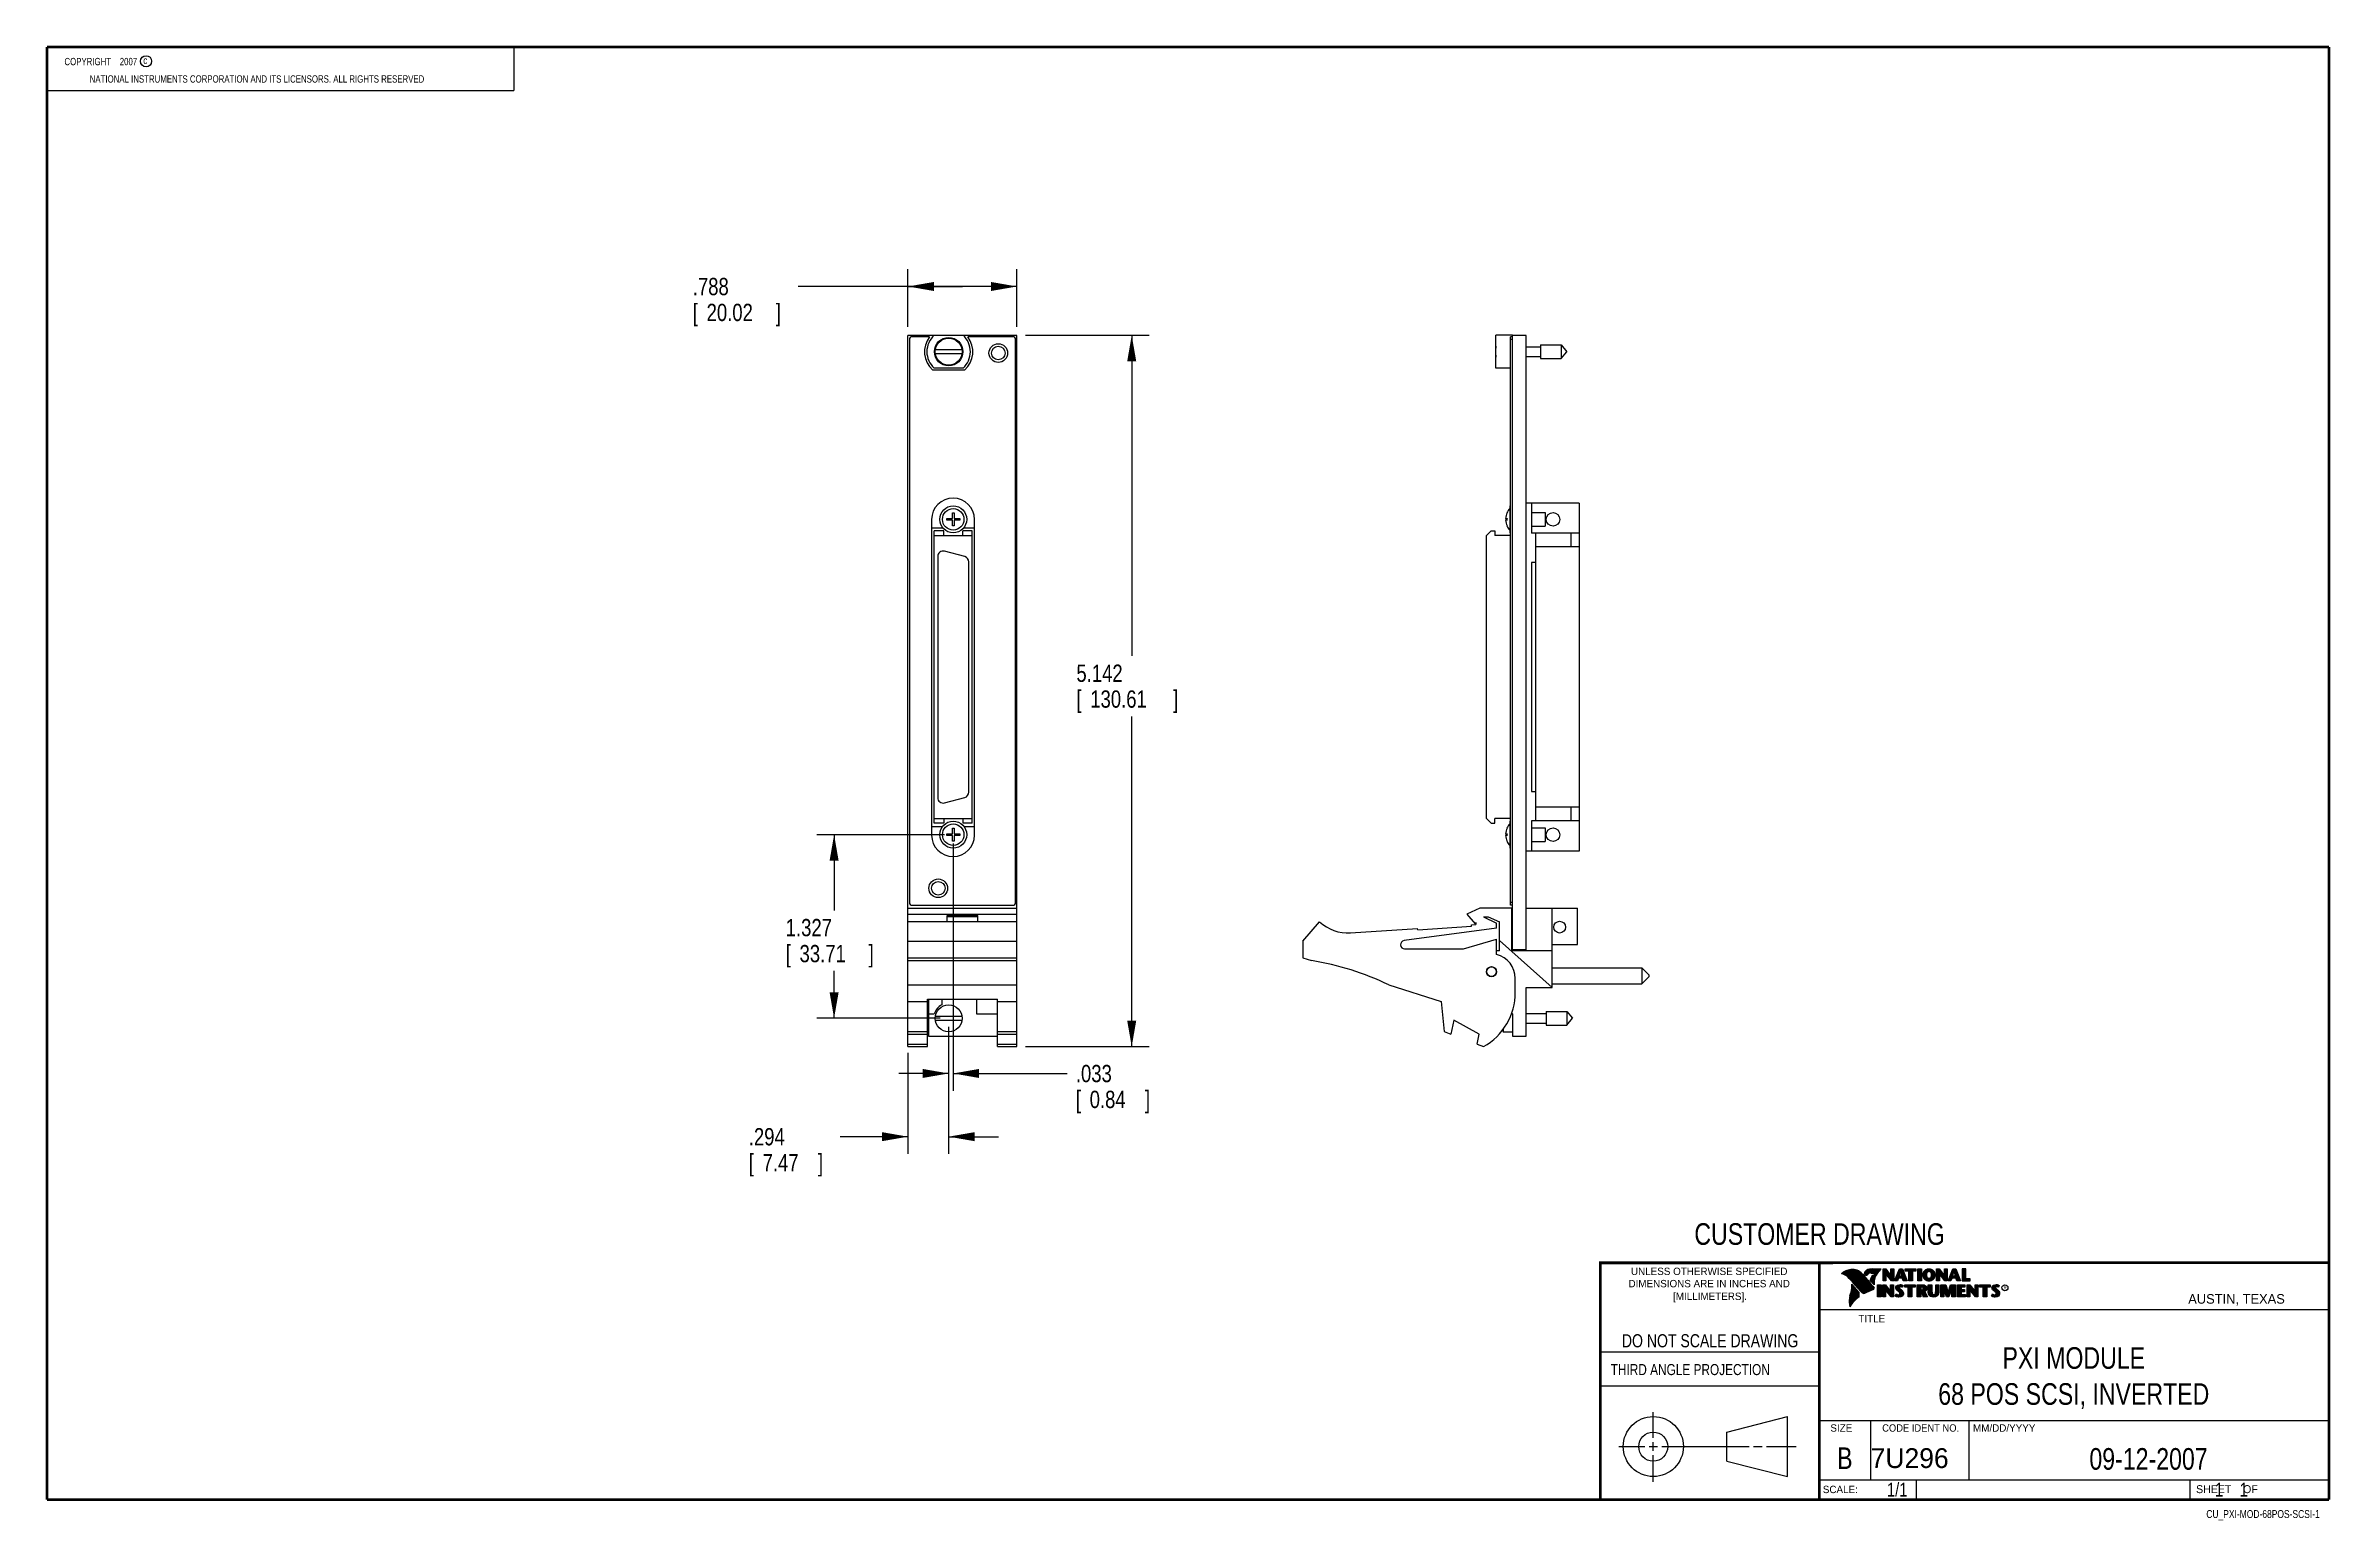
# Model space of a CAD drawing. Header units: inches. Extents: x 0.2 to 16.8, y 0.1 to 10.8.
import ezdxf
from ezdxf.enums import TextEntityAlignment as Align

# ---------------------------------------------------------------- set-up
doc = ezdxf.new("R2010")
doc.units = ezdxf.units.IN
doc.header["$LTSCALE"] = 0.935
doc.header["$MEASUREMENT"] = 0
doc.layers.get('0').update_dxf_attribs({"linetype": 'CONTINUOUS'})
doc.layers.add('DIMENSIONS', color=7, linetype='CONTINUOUS')
doc.styles.get("Standard").update_dxf_attribs({"font": 'txt', "width": 0.8})
doc.dimstyles.new('DIMSTYLE_1', dxfattribs={"dimtxt": 0.125, "dimasz": 0.1875, "dimexe": 0.18, "dimexo": 0.0625, "dimgap": 0.09, "dimtad": 0, "dimtih": 1, "dimtoh": 1, "dimdec": 3, "dimzin": 4, "dimdsep": 46, "dimtxsty": 'STANDARD', "dimblk": '_FILLED', "dimblk1": '_FILLED', "dimblk2": '_FILLED', "dimcen": 0.09, "dimadec": 0, "dimazin": 0, "dimtp": 0.01, "dimtm": 0.01, "dimtfac": 1, "dimtdec": 3, "dimtofl": 0, "dimtmove": 0, "dimatfit": 3, "dimldrblk": '_FILLED', "dimfxl": 1, "dimtolj": 1, "dimtzin": 4, "dimarcsym": 0})

msp = doc.modelspace()

# ---------------------------------------------------------------- texts
at = {"color": 2, "linetype": 'CONTINUOUS', "width": 0.8}
for s, height, p in [('c', 0.053, (0.946, 10.6363)), ('NATIONAL INSTRUMENTS CORPORATION AND ITS LICENSORS. ALL RIGHTS RESERVED', 0.053, (0.5583, 10.5016)), ('THIRD ANGLE PROJECTION', 0.08, (11.5564, 1.1584))]:
    msp.add_text(s, height=height, dxfattribs=at).set_placement(p)
at = {"color": 7, "linetype": 'CONTINUOUS', "width": 0.8}
for s, height, p in [('CUSTOMER DRAWING', 0.15625, (13.0668, 2.1001)), ('DO NOT SCALE DRAWING', 0.095, (12.2754, 1.3592)), ('B', 0.1562, (13.2497, 0.4798))]:
    msp.add_text(s, height=height, dxfattribs=at).set_placement(p, align=Align.CENTER)
at = {"color": 2, "linetype": 'CONTINUOUS'}
for s, p in [('DIMENSIONS ARE IN INCHES AND', (12.2688, 1.7933)), ('UNLESS OTHERWISE SPECIFIED', (12.2688, 1.8819)), ('[MILLIMETERS].', (12.2746, 1.7015))]:
    msp.add_text(s, height=0.053254, dxfattribs=at).set_placement(p, align=Align.CENTER)
for s, height, p in [('R', 0.0217, (14.3971, 1.7782)), ('AUSTIN, TEXAS', 0.069617, (15.7327, 1.6745)), ('TITLE', 0.05325, (13.3474, 1.5397)), ('SIZE', 0.05325, (13.1451, 0.7494)), ('MM/DD/YYYY', 0.05325, (14.1765, 0.7494)), ('SCALE:', 0.05325, (13.0904, 0.3053)), ('SHEET    OF', 0.057262, (15.7892, 0.3052))]:
    msp.add_text(s, height=height, dxfattribs=at).set_placement(p)
at = {"color": 2, "linetype": 'CONTINUOUS', "width": 0.95}
msp.add_text('CODE IDENT NO.', height=0.053254, dxfattribs=at).set_placement((13.7978, 0.7494), align=Align.CENTER)
at = {"color": 7, "linetype": 'CONTINUOUS'}
msp.add_text('7U296', height=0.14316, dxfattribs=at).set_placement((13.4363, 0.4866))
at = {"color": 7, "linetype": 'CONTINUOUS', "width": 0.8}
msp.add_text('1/1', height=0.1, dxfattribs=at).set_placement((13.7025, 0.2805), align=Align.RIGHT)
at = {"color": 2, "linetype": 'CONTINUOUS', "width": 0.8}
msp.add_text('CU_PXI-MOD-68POS-SCSI-1', height=0.057262, dxfattribs=at).set_placement((16.6837, 0.1254), align=Align.RIGHT)
at = {"color": 2, "linetype": 'CONTINUOUS', "insert": (0.3125, 10.6805), "char_height": 0.053, "width": 0.8904, "attachment_point": 1}
msp.add_mtext('    COPYRIGHT    2007', dxfattribs=at)
at = {"color": 7, "linetype": 'CONTINUOUS'}
for s, insert, char_height, width, attachment_point in [('PXI MODULE\\P68 POS SCSI, INVERTED', (14.9051, 1.3603), 0.15625, 2.625, 2), ('09-12-2007 ', (15.4455, 0.6307), 0.15625, 1.375, 2), ('    1    1', (15.8075, 0.3805), 0.1, 0.8, 1)]:
    msp.add_mtext(s, dxfattribs=dict(at, insert=insert, char_height=char_height, width=width, attachment_point=attachment_point))

# ---------------------------------------------------------------- blocks, each defined once
blk = doc.blocks.new('_FILLED')
at = {"color": 0, "linetype": 'BYBLOCK'}
blk.add_solid([(0, 0), (-1, 0.174), (-1, -0.174)], dxfattribs=at)
blk = doc.blocks.new('*D0')
at = {"layer": 'DIMENSIONS', "color": 2, "linetype": 'CONTINUOUS'}
for p, q in [((6.74, 5.065), (5.816, 5.065)), ((5.941, 5.065), (5.941, 4.518)), ((5.941, 3.738), (5.941, 4.081)), ((6.707, 3.738), (5.816, 3.738))]:
    blk.add_line(p, q, dxfattribs=at)
at = {"layer": 'DIMENSIONS', "color": 2, "linetype": 'CONTINUOUS', "xscale": 0.1875, "yscale": 0.1875, "zscale": 0.1875}
for p, rotation in [((5.941, 5.065), 90), ((5.941, 3.738), 270)]:
    blk.add_blockref('_FILLED', p, dxfattribs=dict(at, rotation=rotation))
at = {"layer": 'DIMENSIONS', "color": 2, "linetype": 'CONTINUOUS', "width": 0.8}
for s, p in [('1.327', (5.591, 4.331)), ('[', (5.591, 4.143)), ('33.71', (5.691, 4.143)), (']', (6.191, 4.143))]:
    blk.add_text(s, height=0.125, dxfattribs=at).set_placement(p)
blk = doc.blocks.new('*D1')
at = {"layer": 'DIMENSIONS', "color": 2, "linetype": 'CONTINUOUS'}
for p, q in [((6.769, 3.675), (6.769, 2.757)), ((6.475, 3.488), (6.475, 2.757)), ((6.475, 2.882), (5.986, 2.882)), ((6.769, 2.882), (7.129, 2.882))]:
    blk.add_line(p, q, dxfattribs=at)
at = {"layer": 'DIMENSIONS', "color": 2, "linetype": 'CONTINUOUS', "xscale": 0.1875, "yscale": 0.1875, "zscale": 0.1875}
blk.add_blockref('_FILLED', (6.475, 2.882), dxfattribs=at)
at = {"layer": 'DIMENSIONS', "color": 2, "linetype": 'CONTINUOUS', "xscale": 0.1875, "yscale": 0.1875, "zscale": 0.1875, "rotation": 180}
blk.add_blockref('_FILLED', (6.769, 2.882), dxfattribs=at)
at = {"layer": 'DIMENSIONS', "color": 2, "linetype": 'CONTINUOUS', "width": 0.8}
for s, p in [('.294', (5.324, 2.819)), ('[', (5.324, 2.632)), ('7.47', (5.424, 2.632)), (']', (5.824, 2.632))]:
    blk.add_text(s, height=0.125, dxfattribs=at).set_placement(p)
blk = doc.blocks.new('*D2')
at = {"layer": 'DIMENSIONS', "color": 2, "linetype": 'CONTINUOUS'}
for p, q in [((6.802, 5.002), (6.802, 3.214)), ((6.769, 3.675), (6.769, 3.214)), ((6.769, 3.339), (6.409, 3.339)), ((6.802, 3.339), (7.626, 3.339))]:
    blk.add_line(p, q, dxfattribs=at)
at = {"layer": 'DIMENSIONS', "color": 2, "linetype": 'CONTINUOUS', "xscale": 0.1875, "yscale": 0.1875, "zscale": 0.1875}
blk.add_blockref('_FILLED', (6.769, 3.339), dxfattribs=at)
at = {"layer": 'DIMENSIONS', "color": 2, "linetype": 'CONTINUOUS', "xscale": 0.1875, "yscale": 0.1875, "zscale": 0.1875, "rotation": 180}
blk.add_blockref('_FILLED', (6.802, 3.339), dxfattribs=at)
at = {"layer": 'DIMENSIONS', "color": 2, "linetype": 'CONTINUOUS', "width": 0.8}
for s, p in [('.033', (7.689, 3.276)), ('[', (7.689, 3.089)), ('0.84', (7.789, 3.089)), (']', (8.189, 3.089))]:
    blk.add_text(s, height=0.125, dxfattribs=at).set_placement(p)
blk = doc.blocks.new('*D3')
at = {"layer": 'DIMENSIONS', "color": 2, "linetype": 'CONTINUOUS'}
for p, q in [((7.326, 8.675), (8.218, 8.675)), ((8.093, 8.675), (8.093, 6.358)), ((8.093, 3.533), (8.093, 5.92)), ((7.326, 3.533), (8.218, 3.533))]:
    blk.add_line(p, q, dxfattribs=at)
at = {"layer": 'DIMENSIONS', "color": 2, "linetype": 'CONTINUOUS', "xscale": 0.1875, "yscale": 0.1875, "zscale": 0.1875}
for p, rotation in [((8.093, 8.675), 90), ((8.093, 3.533), 270)]:
    blk.add_blockref('_FILLED', p, dxfattribs=dict(at, rotation=rotation))
at = {"layer": 'DIMENSIONS', "color": 2, "linetype": 'CONTINUOUS', "width": 0.8}
for s, p in [('5.142', (7.693, 6.17)), ('[', (7.693, 5.983)), (']', (8.393, 5.983)), ('130.61', (7.793, 5.983))]:
    blk.add_text(s, height=0.125, dxfattribs=at).set_placement(p)
blk = doc.blocks.new('*D4')
at = {"layer": 'DIMENSIONS', "color": 2, "linetype": 'CONTINUOUS'}
for p, q in [((6.475, 8.737), (6.475, 9.153)), ((7.263, 8.737), (7.263, 9.153)), ((6.869, 9.028), (5.681, 9.028)), ((6.475, 9.028), (6.869, 9.028)), ((7.263, 9.028), (6.869, 9.028))]:
    blk.add_line(p, q, dxfattribs=at)
at = {"layer": 'DIMENSIONS', "color": 2, "linetype": 'CONTINUOUS', "xscale": 0.1875, "yscale": 0.1875, "zscale": 0.1875, "rotation": 180}
blk.add_blockref('_FILLED', (6.475, 9.028), dxfattribs=at)
at = {"layer": 'DIMENSIONS', "color": 2, "linetype": 'CONTINUOUS', "xscale": 0.1875, "yscale": 0.1875, "zscale": 0.1875}
blk.add_blockref('_FILLED', (7.263, 9.028), dxfattribs=at)
at = {"layer": 'DIMENSIONS', "color": 2, "linetype": 'CONTINUOUS', "width": 0.8}
for s, p in [('.788', (4.919, 8.965)), ('[', (4.919, 8.778)), ('20.02', (5.019, 8.778)), (']', (5.519, 8.778))]:
    blk.add_text(s, height=0.125, dxfattribs=at).set_placement(p)

# ---------------------------------------------------------------- dimensions: what is measured, and where the dimension line sits
at = {"layer": 'DIMENSIONS', "color": 2, "linetype": 'CONTINUOUS'}
for base, p1, p2, picture, middle in [((7.2633, 9.0279), (6.4753, 8.7372), (7.2633, 8.7372), '*D4', (5.2687, 8.9341)), ((6.7693, 2.8818), (6.4753, 3.4881), (6.7693, 3.6752), '*D1', (5.6236, 2.788))]:
    dim = msp.add_linear_dim(base=base, p1=p1, p2=p2, dimstyle='DIMSTYLE_1', dxfattribs=at)
    dim.commit()
    dim.dimension.update_dxf_attribs({"geometry": picture, "text_midpoint": middle, "dimtype": 160})
for base, p1, p2, angle, picture, middle in [((8.0934, 3.5327), (7.3258, 8.6747), (7.3258, 3.5327), 270, '*D3', (8.0934, 6.139)), ((5.9411, 5.0649), (6.7068, 3.7377), (6.7399, 5.0649), 90, '*D0', (5.9411, 4.2994)), ((6.7693, 3.3386), (6.8024, 5.0024), (6.7693, 3.6752), 180, '*D2', (7.9886, 3.2448))]:
    dim = msp.add_linear_dim(base=base, p1=p1, p2=p2, angle=angle, dimstyle='DIMSTYLE_1', dxfattribs=at)
    dim.commit()
    dim.dimension.update_dxf_attribs({"geometry": picture, "text_midpoint": middle, "dimtype": 160})

# ---------------------------------------------------------------- linework, layer by layer
at = {"color": 2, "linetype": 'CONTINUOUS'}
for p, q in [((0.25, 10.7586), (3.625, 10.7586)), ((0.25, 10.7586), (0.25, 10.4456)), ((3.625, 10.7586), (3.625, 10.4456)), ((0.25, 10.4456), (3.625, 10.4456)), ((13.0652, 1.9695), (16.745, 1.9695)), ((13.0652, 1.9695), (13.0652, 0.2605)), ((13.2311, 1.8934), (13.2311, 1.8949)), ((13.2347, 1.8921), (13.2347, 1.8972)), ((13.2382, 1.8907), (13.2382, 1.8994)), ((13.2418, 1.8892), (13.2418, 1.9015)), ((13.2453, 1.8876), (13.2453, 1.9035)), ((13.2489, 1.8858), (13.2489, 1.9054)), ((13.2524, 1.8839), (13.2524, 1.9069)), ((13.256, 1.8818), (13.256, 1.9084)), ((13.2596, 1.8796), (13.2596, 1.9098)), ((13.2631, 1.8772), (13.2631, 1.9111)), ((13.2667, 1.8747), (13.2667, 1.9124)), ((13.2702, 1.872), (13.2702, 1.9135)), ((13.2738, 1.869), (13.2738, 1.9146)), ((13.2773, 1.8658), (13.2773, 1.9155)), ((13.2809, 1.8624), (13.2809, 1.9164)), ((13.2844, 1.8587), (13.2844, 1.9173)), ((13.288, 1.8549), (13.288, 1.9181)), ((13.2915, 1.851), (13.2915, 1.9188)), ((13.2951, 1.8471), (13.2951, 1.9194)), ((13.2987, 1.8431), (13.2987, 1.9198)), ((13.3022, 1.8391), (13.3022, 1.92)), ((13.3058, 1.8351), (13.3058, 1.9201)), ((13.3093, 1.8311), (13.3093, 1.9201)), ((13.3129, 1.827), (13.3129, 1.9199)), ((13.3164, 1.8229), (13.3164, 1.9196)), ((13.32, 1.8188), (13.32, 1.9192)), ((13.3235, 1.8146), (13.3235, 1.9186)), ((13.3271, 1.8104), (13.3271, 1.9179)), ((13.3306, 1.8062), (13.3306, 1.9172)), ((13.3342, 1.802), (13.3342, 1.9163)), ((13.3378, 1.7978), (13.3378, 1.9151)), ((13.3413, 1.7937), (13.3413, 1.9138)), ((13.3449, 1.7897), (13.3449, 1.9122)), ((13.3484, 1.7856), (13.3484, 1.9103)), ((13.352, 1.7817), (13.352, 1.9081)), ((13.3555, 1.7778), (13.3555, 1.9055)), ((13.3591, 1.7739), (13.3591, 1.9026)), ((13.3626, 1.7701), (13.3626, 1.8991)), ((13.3662, 1.7663), (13.3662, 1.8952)), ((13.3697, 1.7625), (13.3697, 1.8915)), ((13.3733, 1.7588), (13.3733, 1.8878)), ((13.3769, 1.7556), (13.3769, 1.8841)), ((13.3804, 1.7529), (13.3804, 1.8803)), ((13.384, 1.7512), (13.384, 1.8766)), ((13.3875, 1.7509), (13.3875, 1.8728)), ((13.4022, 1.878), (13.3901, 1.8922)), ((13.3911, 1.7518), (13.3911, 1.8691)), ((13.4029, 1.881), (13.3927, 1.893)), ((13.3946, 1.8908), (13.3946, 1.8999)), ((13.3946, 1.7533), (13.3946, 1.8653)), ((13.3982, 1.8866), (13.3982, 1.9062)), ((13.3982, 1.7548), (13.3982, 1.8615)), ((13.4017, 1.8824), (13.4017, 1.9101)), ((13.4017, 1.7563), (13.4017, 1.8574)), ((13.4053, 1.8823), (13.4053, 1.9129)), ((13.4053, 1.7578), (13.4053, 1.8531)), ((13.4088, 1.8844), (13.4088, 1.915)), ((13.4088, 1.7593), (13.4088, 1.8488)), ((13.4124, 1.887), (13.4124, 1.9167)), ((13.4124, 1.7609), (13.4124, 1.8445)), ((13.4159, 1.89), (13.4159, 1.9182)), ((13.4159, 1.7625), (13.4159, 1.8402)), ((13.4195, 1.8937), (13.4195, 1.9193)), ((13.4195, 1.7641), (13.4195, 1.8359)), ((13.4231, 1.8964), (13.4231, 1.9203)), ((13.4231, 1.7657), (13.4231, 1.8316)), ((13.4266, 1.8982), (13.4266, 1.9209)), ((13.4266, 1.7674), (13.4266, 1.8273)), ((13.4302, 1.8995), (13.4302, 1.9214)), ((13.4302, 1.7691), (13.4302, 1.823)), ((13.4414, 1.8328), (13.4319, 1.8437)), ((13.4337, 1.8997), (13.4337, 1.922)), ((13.4337, 1.7708), (13.4337, 1.8187)), ((13.4433, 1.8344), (13.4349, 1.844)), ((13.4373, 1.8991), (13.4373, 1.9224)), ((13.4373, 1.8413), (13.4373, 1.8491)), ((13.4408, 1.898), (13.4408, 1.9228)), ((13.4408, 1.8372), (13.4408, 1.8572)), ((13.4444, 1.8972), (13.4444, 1.9231)), ((13.4444, 1.8331), (13.4444, 1.8665)), ((13.4479, 1.8969), (13.4479, 1.9234)), ((13.4479, 1.8288), (13.4479, 1.873)), ((13.4515, 1.8966), (13.4515, 1.9236)), ((13.4515, 1.8247), (13.4515, 1.8764)), ((13.4529, 1.9261), (13.5132, 1.9271)), ((13.453, 1.9236), (13.5067, 1.9245)), ((13.455, 1.8965), (13.455, 1.9237)), ((13.455, 1.8207), (13.455, 1.878)), ((13.4586, 1.8964), (13.4586, 1.9237)), ((13.4586, 1.8303), (13.4586, 1.879)), ((13.4622, 1.8957), (13.4622, 1.9238)), ((13.4622, 1.8535), (13.4622, 1.8795)), ((13.4657, 1.8935), (13.4657, 1.9238)), ((13.4657, 1.8636), (13.4657, 1.8798)), ((13.4693, 1.872), (13.4693, 1.9239)), ((13.4728, 1.8794), (13.4728, 1.9239)), ((13.4764, 1.8859), (13.4764, 1.924)), ((13.4799, 1.8919), (13.4799, 1.924)), ((13.4835, 1.8973), (13.4835, 1.9241)), ((13.487, 1.9023), (13.487, 1.9242)), ((13.4906, 1.9069), (13.4906, 1.9242)), ((13.4941, 1.9112), (13.4941, 1.9243)), ((13.4977, 1.9153), (13.4977, 1.9243)), ((13.5013, 1.9191), (13.5013, 1.9244)), ((13.5261, 1.9263), (13.5451, 1.9263)), ((13.5261, 1.839), (13.5261, 1.9263)), ((13.5466, 1.839), (13.5261, 1.839)), ((13.5286, 1.9237), (13.5439, 1.9237)), ((13.5286, 1.8415), (13.5286, 1.9237)), ((13.5441, 1.8415), (13.5286, 1.8415)), ((13.5332, 1.8415), (13.5332, 1.9237)), ((13.5367, 1.8415), (13.5367, 1.9237)), ((13.5402, 1.8415), (13.5402, 1.9237)), ((13.5441, 1.8976), (13.5437, 1.9237)), ((13.5439, 1.9237), (13.5854, 1.869)), ((13.5873, 1.8415), (13.5441, 1.8976)), ((13.5441, 1.8976), (13.5441, 1.8415)), ((13.5451, 1.9263), (13.5829, 1.8765)), ((13.586, 1.839), (13.5466, 1.8902)), ((13.5466, 1.8902), (13.5466, 1.839)), ((13.5471, 1.8936), (13.5471, 1.9194)), ((13.5506, 1.8891), (13.5506, 1.9149)), ((13.5541, 1.8846), (13.5541, 1.9103)), ((13.5576, 1.8801), (13.5576, 1.9057)), ((13.561, 1.8756), (13.561, 1.9011)), ((13.5645, 1.8711), (13.5645, 1.8965)), ((13.568, 1.8665), (13.568, 1.8919)), ((13.5715, 1.862), (13.5715, 1.8874)), ((13.575, 1.8575), (13.575, 1.8828)), ((13.5784, 1.853), (13.5784, 1.8782)), ((13.5819, 1.8485), (13.5819, 1.8736)), ((13.5829, 1.9263), (13.6036, 1.9263)), ((13.5829, 1.8765), (13.5829, 1.9263)), ((13.5854, 1.9237), (13.6011, 1.9237)), ((13.5854, 1.869), (13.5854, 1.9237)), ((13.5854, 1.844), (13.5854, 1.869)), ((13.6036, 1.839), (13.586, 1.839)), ((13.6011, 1.8415), (13.5873, 1.8415)), ((13.5889, 1.8415), (13.5889, 1.9237)), ((13.5923, 1.8415), (13.5923, 1.9237)), ((13.5958, 1.8415), (13.5958, 1.9237)), ((13.5993, 1.8415), (13.5993, 1.9237)), ((13.6011, 1.9237), (13.6011, 1.8415)), ((13.6036, 1.9263), (13.6036, 1.839)), ((13.6088, 1.839), (13.6444, 1.9262)), ((13.6294, 1.839), (13.6088, 1.839)), ((13.6125, 1.8415), (13.6461, 1.9237)), ((13.6277, 1.8415), (13.6125, 1.8415)), ((13.6167, 1.8415), (13.6167, 1.8516)), ((13.6201, 1.8415), (13.6201, 1.8601)), ((13.6236, 1.8415), (13.6236, 1.8686)), ((13.6271, 1.8415), (13.6271, 1.8771)), ((13.6361, 1.8623), (13.6277, 1.8415)), ((13.6378, 1.8598), (13.6294, 1.839)), ((13.6306, 1.8486), (13.6306, 1.8857)), ((13.634, 1.8573), (13.634, 1.8942)), ((13.6665, 1.8623), (13.6361, 1.8623)), ((13.6375, 1.8623), (13.6375, 1.9027)), ((13.6647, 1.8598), (13.6378, 1.8598)), ((13.6388, 1.8711), (13.65, 1.9073)), ((13.6639, 1.8711), (13.6388, 1.8711)), ((13.641, 1.8781), (13.641, 1.9112)), ((13.641, 1.8623), (13.641, 1.8711)), ((13.6423, 1.8736), (13.6519, 1.9048)), ((13.6606, 1.8736), (13.6423, 1.8736)), ((13.6444, 1.9262), (13.6664, 1.9262)), ((13.6445, 1.8893), (13.6445, 1.9197)), ((13.6445, 1.8623), (13.6445, 1.8711)), ((13.6461, 1.9237), (13.6647, 1.9237)), ((13.6479, 1.9006), (13.6479, 1.9237)), ((13.6479, 1.8623), (13.6479, 1.8711)), ((13.65, 1.9073), (13.6541, 1.9073)), ((13.6514, 1.9073), (13.6514, 1.9237)), ((13.6514, 1.8623), (13.6514, 1.8711)), ((13.6519, 1.9048), (13.6521, 1.9048)), ((13.6521, 1.9048), (13.6606, 1.8736)), ((13.6541, 1.9073), (13.6639, 1.8711)), ((13.6549, 1.9043), (13.6549, 1.9237)), ((13.6549, 1.8623), (13.6549, 1.8711)), ((13.6584, 1.8915), (13.6584, 1.9237)), ((13.6584, 1.8623), (13.6584, 1.8711)), ((13.6618, 1.8787), (13.6618, 1.9237)), ((13.6618, 1.8623), (13.6618, 1.8711)), ((13.6647, 1.9237), (13.6959, 1.8415)), ((13.6717, 1.839), (13.6647, 1.8598)), ((13.6653, 1.8623), (13.6653, 1.922)), ((13.6664, 1.9262), (13.6995, 1.839)), ((13.6735, 1.8415), (13.6665, 1.8623)), ((13.6688, 1.8555), (13.6688, 1.9128)), ((13.6995, 1.839), (13.6717, 1.839)), ((13.6723, 1.8452), (13.6723, 1.9037)), ((13.6959, 1.8415), (13.6735, 1.8415)), ((13.6757, 1.8415), (13.6757, 1.8945)), ((13.6792, 1.8415), (13.6792, 1.8854)), ((13.6827, 1.8415), (13.6827, 1.8762)), ((13.6862, 1.8415), (13.6862, 1.8671)), ((13.6866, 1.9262), (13.7634, 1.9262)), ((13.6866, 1.9099), (13.6866, 1.9262)), ((13.7118, 1.9099), (13.6866, 1.9099)), ((13.6891, 1.9237), (13.7609, 1.9237)), ((13.6891, 1.9125), (13.6891, 1.9237)), ((13.7143, 1.9125), (13.6891, 1.9125)), ((13.6896, 1.8415), (13.6896, 1.8579)), ((13.6931, 1.9125), (13.6931, 1.9237)), ((13.6931, 1.8415), (13.6931, 1.8488)), ((13.6966, 1.9125), (13.6966, 1.9237)), ((13.7001, 1.9125), (13.7001, 1.9237)), ((13.7035, 1.9125), (13.7035, 1.9237)), ((13.707, 1.9125), (13.707, 1.9237)), ((13.7105, 1.9125), (13.7105, 1.9237)), ((13.7118, 1.839), (13.7118, 1.9099)), ((13.7382, 1.839), (13.7118, 1.839)), ((13.7143, 1.9125), (13.714, 1.9237)), ((13.7143, 1.8415), (13.7143, 1.9125)), ((13.7357, 1.8415), (13.7143, 1.8415)), ((13.7174, 1.8415), (13.7174, 1.9237)), ((13.7209, 1.8415), (13.7209, 1.9237)), ((13.7244, 1.8415), (13.7244, 1.9237)), ((13.7279, 1.8415), (13.7279, 1.9237)), ((13.7313, 1.8415), (13.7313, 1.9237)), ((13.7357, 1.9125), (13.7348, 1.9237)), ((13.7609, 1.9125), (13.7357, 1.9125)), ((13.7357, 1.9125), (13.7357, 1.8415)), ((13.7634, 1.9099), (13.7382, 1.9099)), ((13.7382, 1.9099), (13.7382, 1.839)), ((13.7383, 1.9125), (13.7383, 1.9237)), ((13.7418, 1.9125), (13.7418, 1.9237)), ((13.7452, 1.9125), (13.7452, 1.9237)), ((13.7487, 1.9125), (13.7487, 1.9237)), ((13.7522, 1.9125), (13.7522, 1.9237)), ((13.7557, 1.9125), (13.7557, 1.9237)), ((13.7591, 1.9125), (13.7591, 1.9237)), ((13.7609, 1.9237), (13.7609, 1.9125)), ((13.7634, 1.9262), (13.7634, 1.9099)), ((13.7768, 1.9262), (13.8031, 1.9262)), ((13.7768, 1.839), (13.7768, 1.9262)), ((13.8031, 1.839), (13.7768, 1.839)), ((13.7794, 1.9237), (13.8006, 1.9237)), ((13.7794, 1.8415), (13.7794, 1.9237)), ((13.8006, 1.8415), (13.7794, 1.8415)), ((13.7835, 1.8415), (13.7835, 1.9237)), ((13.787, 1.8415), (13.787, 1.9237)), ((13.7904, 1.8415), (13.7904, 1.9237)), ((13.7939, 1.8415), (13.7939, 1.9237)), ((13.7974, 1.8415), (13.7974, 1.9237)), ((13.8006, 1.9237), (13.8006, 1.8415)), ((13.8031, 1.9262), (13.8031, 1.839)), ((13.8154, 1.8853), (13.8155, 1.8871)), ((13.8154, 1.8834), (13.8154, 1.8853)), ((13.8154, 1.8816), (13.8154, 1.8834)), ((13.8155, 1.8797), (13.8154, 1.8816)), ((13.8155, 1.8871), (13.8157, 1.8889)), ((13.8157, 1.8779), (13.8155, 1.8797)), ((13.8157, 1.8889), (13.8159, 1.8907)), ((13.8159, 1.876), (13.8157, 1.8779)), ((13.8159, 1.8907), (13.8161, 1.8924)), ((13.8162, 1.8742), (13.8159, 1.876)), ((13.8161, 1.8924), (13.8165, 1.8941)), ((13.8166, 1.8724), (13.8162, 1.8742)), ((13.8165, 1.8941), (13.8169, 1.8958)), ((13.817, 1.8706), (13.8166, 1.8724)), ((13.8169, 1.8958), (13.8174, 1.8975)), ((13.8174, 1.8689), (13.817, 1.8706)), ((13.8174, 1.8975), (13.8179, 1.8991)), ((13.8179, 1.8672), (13.8174, 1.8689)), ((13.8179, 1.8991), (13.8185, 1.9006)), ((13.8179, 1.8852), (13.818, 1.8869)), ((13.8179, 1.8834), (13.8179, 1.8852)), ((13.818, 1.8817), (13.8179, 1.8834)), ((13.8185, 1.8655), (13.8179, 1.8672)), ((13.818, 1.8869), (13.8182, 1.8886)), ((13.8181, 1.8799), (13.818, 1.8817)), ((13.8182, 1.8781), (13.8181, 1.8799)), ((13.8182, 1.8886), (13.8184, 1.8903)), ((13.8184, 1.8764), (13.8182, 1.8781)), ((13.8184, 1.8903), (13.8186, 1.892)), ((13.8187, 1.8746), (13.8184, 1.8764)), ((13.8185, 1.9006), (13.8191, 1.9021)), ((13.8191, 1.8639), (13.8185, 1.8655)), ((13.8186, 1.892), (13.819, 1.8936)), ((13.8191, 1.8729), (13.8187, 1.8746)), ((13.819, 1.8936), (13.8193, 1.8952)), ((13.8191, 1.9021), (13.8198, 1.9036)), ((13.8194, 1.8712), (13.8191, 1.8729)), ((13.8198, 1.8623), (13.8191, 1.8639)), ((13.8193, 1.8952), (13.8198, 1.8967)), ((13.8199, 1.8696), (13.8194, 1.8712)), ((13.8198, 1.9036), (13.8206, 1.9051)), ((13.8198, 1.8967), (13.8203, 1.8982)), ((13.8205, 1.8607), (13.8198, 1.8623)), ((13.8204, 1.8679), (13.8199, 1.8696)), ((13.8203, 1.8982), (13.8208, 1.8997)), ((13.8209, 1.8664), (13.8204, 1.8679)), ((13.8213, 1.8592), (13.8205, 1.8607)), ((13.8206, 1.9051), (13.8214, 1.9065)), ((13.8208, 1.8997), (13.8214, 1.9011)), ((13.8209, 1.8664), (13.8208, 1.8997)), ((13.8215, 1.8648), (13.8209, 1.8664)), ((13.8221, 1.8578), (13.8213, 1.8592)), ((13.8214, 1.9065), (13.8223, 1.9079)), ((13.8214, 1.9011), (13.8221, 1.9025)), ((13.8221, 1.8633), (13.8215, 1.8648)), ((13.8221, 1.9025), (13.8228, 1.9038)), ((13.8228, 1.8619), (13.8221, 1.8633)), ((13.823, 1.8563), (13.8221, 1.8578)), ((13.8223, 1.9079), (13.8232, 1.9092)), ((13.8228, 1.9038), (13.8236, 1.9052)), ((13.8235, 1.8604), (13.8228, 1.8619)), ((13.8239, 1.855), (13.823, 1.8563)), ((13.8232, 1.9092), (13.8243, 1.9106)), ((13.8243, 1.8591), (13.8235, 1.8604)), ((13.8236, 1.9052), (13.8244, 1.9065)), ((13.8249, 1.8536), (13.8239, 1.855)), ((13.8243, 1.9106), (13.8253, 1.9119)), ((13.8243, 1.8591), (13.8244, 1.9065)), ((13.8251, 1.8577), (13.8243, 1.8591)), ((13.8244, 1.9065), (13.8253, 1.9077)), ((13.826, 1.8523), (13.8249, 1.8536)), ((13.826, 1.8564), (13.8251, 1.8577)), ((13.8253, 1.9119), (13.8265, 1.9132)), ((13.8253, 1.9077), (13.8262, 1.909)), ((13.8269, 1.8552), (13.826, 1.8564)), ((13.8271, 1.8511), (13.826, 1.8523)), ((13.8262, 1.909), (13.8273, 1.9102)), ((13.8265, 1.9132), (13.8276, 1.9144)), ((13.8279, 1.854), (13.8269, 1.8552)), ((13.8282, 1.8499), (13.8271, 1.8511)), ((13.8273, 1.9102), (13.8283, 1.9114)), ((13.8276, 1.9144), (13.8288, 1.9156)), ((13.8279, 1.854), (13.8283, 1.9114)), ((13.8289, 1.8528), (13.8279, 1.854)), ((13.8294, 1.8487), (13.8282, 1.8499)), ((13.8283, 1.9114), (13.8294, 1.9126)), ((13.8288, 1.9156), (13.8301, 1.9167)), ((13.83, 1.8517), (13.8289, 1.8528)), ((13.8294, 1.9126), (13.8306, 1.9137)), ((13.8306, 1.8476), (13.8294, 1.8487)), ((13.8311, 1.8506), (13.83, 1.8517)), ((13.8301, 1.9167), (13.8314, 1.9178)), ((13.8306, 1.9137), (13.8318, 1.9148)), ((13.8319, 1.8466), (13.8306, 1.8476)), ((13.8311, 1.8506), (13.8318, 1.9148)), ((13.8323, 1.8496), (13.8311, 1.8506)), ((13.8314, 1.9178), (13.8327, 1.9188)), ((13.8318, 1.9148), (13.833, 1.9158)), ((13.8332, 1.8456), (13.8319, 1.8466)), ((13.8335, 1.8486), (13.8323, 1.8496)), ((13.8327, 1.9188), (13.834, 1.9198)), ((13.833, 1.9158), (13.8342, 1.9168)), ((13.8346, 1.8447), (13.8332, 1.8456)), ((13.8347, 1.8477), (13.8335, 1.8486)), ((13.834, 1.9198), (13.8354, 1.9207)), ((13.8342, 1.9168), (13.8355, 1.9177)), ((13.836, 1.8438), (13.8346, 1.8447)), ((13.8347, 1.8477), (13.8355, 1.9177)), ((13.836, 1.8468), (13.8347, 1.8477)), ((13.8354, 1.9207), (13.8368, 1.9215)), ((13.8355, 1.9177), (13.8368, 1.9185)), ((13.8373, 1.846), (13.836, 1.8468)), ((13.8374, 1.843), (13.836, 1.8438)), ((13.8368, 1.9215), (13.8382, 1.9223)), ((13.8368, 1.9185), (13.8381, 1.9193)), ((13.8386, 1.8452), (13.8373, 1.846)), ((13.839, 1.8423), (13.8374, 1.843)), ((13.8381, 1.9193), (13.8394, 1.92)), ((13.8386, 1.8452), (13.8381, 1.9193)), ((13.8382, 1.9223), (13.8397, 1.923)), ((13.84, 1.8445), (13.8386, 1.8452)), ((13.8405, 1.8416), (13.839, 1.8423)), ((13.8394, 1.92), (13.8408, 1.9207)), ((13.8397, 1.923), (13.8412, 1.9237)), ((13.8397, 1.8857), (13.8398, 1.8868)), ((13.8397, 1.8845), (13.8397, 1.8857)), ((13.8397, 1.8833), (13.8397, 1.8845)), ((13.8397, 1.8821), (13.8397, 1.8833)), ((13.8397, 1.8809), (13.8397, 1.8821)), ((13.8398, 1.8796), (13.8397, 1.8809)), ((13.8398, 1.8868), (13.8399, 1.888)), ((13.8399, 1.8784), (13.8398, 1.8796)), ((13.8399, 1.888), (13.84, 1.8891)), ((13.84, 1.8773), (13.8399, 1.8784)), ((13.84, 1.8891), (13.8401, 1.8902)), ((13.8401, 1.8761), (13.84, 1.8773)), ((13.8415, 1.8439), (13.84, 1.8445)), ((13.8401, 1.8902), (13.8402, 1.8913)), ((13.8402, 1.8749), (13.8401, 1.8761)), ((13.8402, 1.8913), (13.8403, 1.8924)), ((13.8404, 1.8738), (13.8402, 1.8749)), ((13.8403, 1.8924), (13.8405, 1.8934)), ((13.8405, 1.8727), (13.8404, 1.8738)), ((13.8405, 1.8934), (13.8407, 1.8944)), ((13.8407, 1.8716), (13.8405, 1.8727)), ((13.8421, 1.8409), (13.8405, 1.8416)), ((13.8407, 1.8944), (13.8409, 1.8954)), ((13.841, 1.8706), (13.8407, 1.8716)), ((13.8408, 1.9207), (13.8422, 1.9213)), ((13.8409, 1.8954), (13.8411, 1.8963)), ((13.8412, 1.8696), (13.841, 1.8706)), ((13.8411, 1.8963), (13.8414, 1.8972)), ((13.8412, 1.9237), (13.8427, 1.9243)), ((13.8414, 1.8686), (13.8412, 1.8696)), ((13.8414, 1.8972), (13.8416, 1.8981)), ((13.8417, 1.8677), (13.8414, 1.8686)), ((13.8415, 1.8439), (13.8417, 1.8678)), ((13.843, 1.8433), (13.8415, 1.8439)), ((13.8416, 1.8981), (13.8419, 1.899)), ((13.842, 1.8667), (13.8417, 1.8677)), ((13.8419, 1.899), (13.8422, 1.8999)), ((13.842, 1.8991), (13.8422, 1.9213)), ((13.8423, 1.8658), (13.842, 1.8667)), ((13.8438, 1.8404), (13.8421, 1.8409)), ((13.8422, 1.9213), (13.8436, 1.9219)), ((13.8422, 1.8999), (13.8426, 1.9007)), ((13.8422, 1.8844), (13.8423, 1.8856)), ((13.8422, 1.8833), (13.8422, 1.8844)), ((13.8422, 1.8821), (13.8422, 1.8833)), ((13.8423, 1.8809), (13.8422, 1.8821)), ((13.8423, 1.8867), (13.8424, 1.8878)), ((13.8423, 1.8856), (13.8423, 1.8867)), ((13.8423, 1.8798), (13.8423, 1.8809)), ((13.8424, 1.8786), (13.8423, 1.8798)), ((13.8427, 1.865), (13.8423, 1.8658)), ((13.8424, 1.8878), (13.8425, 1.8889)), ((13.8425, 1.8775), (13.8424, 1.8786)), ((13.8425, 1.8889), (13.8426, 1.89)), ((13.8426, 1.8764), (13.8425, 1.8775)), ((13.8426, 1.9007), (13.843, 1.9016)), ((13.8426, 1.89), (13.8427, 1.891)), ((13.8427, 1.8753), (13.8426, 1.8764)), ((13.8427, 1.9243), (13.8443, 1.9248)), ((13.8427, 1.891), (13.8428, 1.892)), ((13.8429, 1.8742), (13.8427, 1.8753)), ((13.8431, 1.8641), (13.8427, 1.865)), ((13.8428, 1.892), (13.843, 1.893)), ((13.843, 1.8731), (13.8429, 1.8742)), ((13.843, 1.9016), (13.8434, 1.9024)), ((13.843, 1.893), (13.8432, 1.8939)), ((13.8432, 1.8721), (13.843, 1.8731)), ((13.8445, 1.8428), (13.843, 1.8433)), ((13.8434, 1.8633), (13.8431, 1.8641)), ((13.8432, 1.8939), (13.8434, 1.8948)), ((13.8434, 1.8712), (13.8432, 1.8721)), ((13.8434, 1.9024), (13.8438, 1.9032)), ((13.8434, 1.8948), (13.8436, 1.8957)), ((13.8436, 1.8702), (13.8434, 1.8712)), ((13.8439, 1.8625), (13.8434, 1.8633)), ((13.8436, 1.9219), (13.8451, 1.9224)), ((13.8436, 1.8957), (13.8438, 1.8965)), ((13.8439, 1.8693), (13.8436, 1.8702)), ((13.8438, 1.9032), (13.8443, 1.904)), ((13.8438, 1.8965), (13.844, 1.8974)), ((13.8455, 1.8399), (13.8438, 1.8404)), ((13.8441, 1.8684), (13.8439, 1.8693)), ((13.8443, 1.8617), (13.8439, 1.8625)), ((13.844, 1.8974), (13.8443, 1.8982)), ((13.8444, 1.8676), (13.8441, 1.8684)), ((13.8443, 1.9248), (13.8459, 1.9253)), ((13.8443, 1.904), (13.8447, 1.9047)), ((13.8443, 1.8982), (13.8446, 1.899)), ((13.8448, 1.8609), (13.8443, 1.8617)), ((13.8447, 1.8667), (13.8444, 1.8676)), ((13.8462, 1.8423), (13.8445, 1.8428)), ((13.8446, 1.899), (13.8449, 1.8997)), ((13.8447, 1.9047), (13.8453, 1.9055)), ((13.845, 1.8659), (13.8447, 1.8667)), ((13.8453, 1.8602), (13.8448, 1.8609)), ((13.8449, 1.8997), (13.8453, 1.9005)), ((13.8454, 1.8651), (13.845, 1.8659)), ((13.8451, 1.9224), (13.8466, 1.9229)), ((13.8453, 1.9055), (13.8451, 1.9224)), ((13.8453, 1.9055), (13.8458, 1.9062)), ((13.8453, 1.9005), (13.8456, 1.9012)), ((13.8458, 1.8595), (13.8453, 1.8602)), ((13.8457, 1.8644), (13.8454, 1.8651)), ((13.8473, 1.8395), (13.8455, 1.8399)), ((13.8456, 1.9012), (13.846, 1.902)), ((13.8461, 1.8637), (13.8457, 1.8644)), ((13.8458, 1.9062), (13.8464, 1.9068)), ((13.8464, 1.8588), (13.8458, 1.8595)), ((13.846, 1.8424), (13.8458, 1.8595)), ((13.8459, 1.9253), (13.8476, 1.9257)), ((13.846, 1.902), (13.8464, 1.9027)), ((13.8465, 1.863), (13.8461, 1.8637)), ((13.8478, 1.8419), (13.8462, 1.8423)), ((13.8464, 1.9068), (13.847, 1.9074)), ((13.8464, 1.9027), (13.8468, 1.9033)), ((13.847, 1.8581), (13.8464, 1.8588)), ((13.8469, 1.8623), (13.8465, 1.863)), ((13.8466, 1.9229), (13.8481, 1.9233)), ((13.8468, 1.9033), (13.8473, 1.9039)), ((13.8473, 1.8617), (13.8469, 1.8623)), ((13.847, 1.9074), (13.8477, 1.908)), ((13.8477, 1.8575), (13.847, 1.8581)), ((13.8473, 1.9039), (13.8478, 1.9045)), ((13.8478, 1.8611), (13.8473, 1.8617)), ((13.8491, 1.8391), (13.8473, 1.8395)), ((13.8476, 1.9257), (13.8492, 1.9261)), ((13.8477, 1.908), (13.8483, 1.9086)), ((13.8483, 1.857), (13.8477, 1.8575)), ((13.8478, 1.9045), (13.8482, 1.9051)), ((13.8483, 1.8605), (13.8478, 1.8611)), ((13.8495, 1.8416), (13.8478, 1.8419)), ((13.8481, 1.9233), (13.8497, 1.9236)), ((13.8482, 1.9051), (13.8488, 1.9056)), ((13.8483, 1.9086), (13.849, 1.9091)), ((13.8488, 1.8599), (13.8483, 1.8605)), ((13.849, 1.8564), (13.8483, 1.857)), ((13.8488, 1.9056), (13.8493, 1.9061)), ((13.8494, 1.8594), (13.8488, 1.8599)), ((13.849, 1.9091), (13.8497, 1.9095)), ((13.8498, 1.8559), (13.849, 1.8564)), ((13.8509, 1.8388), (13.8491, 1.8391)), ((13.8492, 1.9261), (13.8509, 1.9264)), ((13.8493, 1.9061), (13.8498, 1.9065)), ((13.8499, 1.8589), (13.8494, 1.8594)), ((13.8495, 1.9094), (13.8495, 1.9236)), ((13.8495, 1.8416), (13.8495, 1.8561)), ((13.8513, 1.8413), (13.8495, 1.8416)), ((13.8497, 1.9236), (13.8513, 1.9239)), ((13.8497, 1.9095), (13.8505, 1.9099)), ((13.8498, 1.9065), (13.8504, 1.9069)), ((13.8505, 1.8555), (13.8498, 1.8559)), ((13.8505, 1.8585), (13.8499, 1.8589)), ((13.8504, 1.9069), (13.851, 1.9073)), ((13.8505, 1.9099), (13.8512, 1.9103)), ((13.8511, 1.8581), (13.8505, 1.8585)), ((13.8513, 1.8551), (13.8505, 1.8555)), ((13.8509, 1.9264), (13.8527, 1.9266)), ((13.8528, 1.8386), (13.8509, 1.8388)), ((13.851, 1.9073), (13.8516, 1.9077)), ((13.8518, 1.8577), (13.8511, 1.8581)), ((13.8512, 1.9103), (13.852, 1.9106)), ((13.8513, 1.9239), (13.853, 1.9241)), ((13.8521, 1.8547), (13.8513, 1.8551)), ((13.853, 1.8411), (13.8513, 1.8413)), ((13.8516, 1.9077), (13.8523, 1.908)), ((13.8524, 1.8574), (13.8518, 1.8577)), ((13.852, 1.9106), (13.8528, 1.9109)), ((13.853, 1.8544), (13.8521, 1.8547)), ((13.8523, 1.908), (13.8529, 1.9083)), ((13.8531, 1.8571), (13.8524, 1.8574)), ((13.8527, 1.9266), (13.8544, 1.9268)), ((13.8528, 1.9109), (13.8536, 1.9111)), ((13.8547, 1.8384), (13.8528, 1.8386)), ((13.8529, 1.9083), (13.8536, 1.9085)), ((13.853, 1.9241), (13.8546, 1.9243)), ((13.853, 1.9109), (13.853, 1.9241)), ((13.8538, 1.8542), (13.853, 1.8544)), ((13.853, 1.8411), (13.853, 1.8544)), ((13.8548, 1.841), (13.853, 1.8411)), ((13.8538, 1.8568), (13.8531, 1.8571)), ((13.8536, 1.9111), (13.8545, 1.9113)), ((13.8536, 1.9085), (13.8543, 1.9087)), ((13.8545, 1.8566), (13.8538, 1.8568)), ((13.8547, 1.854), (13.8538, 1.8542)), ((13.8543, 1.9087), (13.855, 1.9089)), ((13.8544, 1.9268), (13.8561, 1.9269)), ((13.8545, 1.9113), (13.8553, 1.9115)), ((13.8552, 1.8564), (13.8545, 1.8566)), ((13.8546, 1.9243), (13.8563, 1.9244)), ((13.8556, 1.8538), (13.8547, 1.854)), ((13.8565, 1.8384), (13.8547, 1.8384)), ((13.8566, 1.8409), (13.8548, 1.841)), ((13.855, 1.9089), (13.8557, 1.909)), ((13.8559, 1.8563), (13.8552, 1.8564)), ((13.8553, 1.9115), (13.8562, 1.9116)), ((13.8565, 1.8537), (13.8556, 1.8538)), ((13.8557, 1.909), (13.8565, 1.9091)), ((13.8567, 1.8562), (13.8559, 1.8563)), ((13.8561, 1.9269), (13.8579, 1.927)), ((13.8562, 1.9116), (13.8571, 1.9117)), ((13.8563, 1.9244), (13.8579, 1.9245)), ((13.8565, 1.9116), (13.8565, 1.9244)), ((13.8565, 1.9091), (13.8572, 1.9092)), ((13.8574, 1.8537), (13.8565, 1.8537)), ((13.8565, 1.8409), (13.8565, 1.8537)), ((13.8584, 1.8383), (13.8565, 1.8384)), ((13.8584, 1.8408), (13.8566, 1.8409)), ((13.8574, 1.8562), (13.8567, 1.8562)), ((13.8571, 1.9117), (13.858, 1.9117)), ((13.8572, 1.9092), (13.858, 1.9092)), ((13.8582, 1.8562), (13.8574, 1.8562)), ((13.8583, 1.8537), (13.8574, 1.8537)), ((13.8579, 1.927), (13.8596, 1.927)), ((13.8579, 1.9245), (13.8596, 1.9244)), ((13.858, 1.9117), (13.8589, 1.9117)), ((13.858, 1.9092), (13.8587, 1.9091)), ((13.8589, 1.8563), (13.8582, 1.8562)), ((13.8592, 1.8537), (13.8583, 1.8537)), ((13.8601, 1.8409), (13.8584, 1.8408)), ((13.8602, 1.8384), (13.8584, 1.8383)), ((13.8587, 1.9091), (13.8595, 1.9091)), ((13.8589, 1.9117), (13.8598, 1.9116)), ((13.8597, 1.8564), (13.8589, 1.8563)), ((13.8601, 1.8539), (13.8592, 1.8537)), ((13.8595, 1.9091), (13.8602, 1.909)), ((13.8596, 1.927), (13.8614, 1.9269)), ((13.8596, 1.9244), (13.8612, 1.9243)), ((13.8605, 1.8565), (13.8597, 1.8564)), ((13.8598, 1.9116), (13.8607, 1.9114)), ((13.8599, 1.8409), (13.8601, 1.8539)), ((13.861, 1.854), (13.8601, 1.8539)), ((13.8618, 1.841), (13.8601, 1.8409)), ((13.8602, 1.909), (13.861, 1.9088)), ((13.862, 1.8384), (13.8602, 1.8384)), ((13.8612, 1.8567), (13.8605, 1.8565)), ((13.8607, 1.9114), (13.8616, 1.9113)), ((13.861, 1.9114), (13.8612, 1.9243)), ((13.861, 1.9088), (13.8617, 1.9086)), ((13.8619, 1.8542), (13.861, 1.854)), ((13.8612, 1.9243), (13.8628, 1.9242)), ((13.862, 1.8569), (13.8612, 1.8567)), ((13.8614, 1.9269), (13.8631, 1.9267)), ((13.8616, 1.9113), (13.8624, 1.911)), ((13.8617, 1.9086), (13.8624, 1.9084)), ((13.8635, 1.8411), (13.8618, 1.841)), ((13.8627, 1.8545), (13.8619, 1.8542)), ((13.8627, 1.8571), (13.862, 1.8569)), ((13.8638, 1.8386), (13.862, 1.8384)), ((13.8624, 1.911), (13.8632, 1.9108)), ((13.8624, 1.9084), (13.8631, 1.9081)), ((13.8634, 1.8574), (13.8627, 1.8571)), ((13.8636, 1.8547), (13.8627, 1.8545)), ((13.8628, 1.9242), (13.8644, 1.924)), ((13.8631, 1.9267), (13.8648, 1.9265)), ((13.8631, 1.9081), (13.8638, 1.9079)), ((13.8632, 1.9108), (13.864, 1.9105)), ((13.8641, 1.8577), (13.8634, 1.8574)), ((13.8634, 1.8411), (13.8636, 1.8547)), ((13.8652, 1.8413), (13.8635, 1.8411)), ((13.8644, 1.8551), (13.8636, 1.8547)), ((13.8638, 1.9079), (13.8645, 1.9076)), ((13.8656, 1.8388), (13.8638, 1.8386)), ((13.864, 1.9105), (13.8648, 1.9102)), ((13.8647, 1.858), (13.8641, 1.8577)), ((13.8643, 1.9104), (13.8644, 1.924)), ((13.8644, 1.924), (13.8661, 1.9237)), ((13.8652, 1.8554), (13.8644, 1.8551)), ((13.8645, 1.9076), (13.8651, 1.9072)), ((13.8653, 1.8584), (13.8647, 1.858)), ((13.8648, 1.9265), (13.8665, 1.9262)), ((13.8648, 1.9102), (13.8656, 1.9098)), ((13.8651, 1.9072), (13.8657, 1.9069)), ((13.8659, 1.8558), (13.8652, 1.8554)), ((13.8668, 1.8416), (13.8652, 1.8413)), ((13.8659, 1.8588), (13.8653, 1.8584)), ((13.8656, 1.9098), (13.8663, 1.9094)), ((13.8673, 1.8391), (13.8656, 1.8388)), ((13.8657, 1.9069), (13.8662, 1.9065)), ((13.8665, 1.8592), (13.8659, 1.8588)), ((13.8667, 1.8562), (13.8659, 1.8558)), ((13.8661, 1.9237), (13.8676, 1.9233)), ((13.8662, 1.9065), (13.8668, 1.9061)), ((13.8663, 1.9094), (13.867, 1.909)), ((13.8665, 1.9262), (13.8682, 1.9258)), ((13.867, 1.8596), (13.8665, 1.8592)), ((13.8674, 1.8567), (13.8667, 1.8562)), ((13.8668, 1.9061), (13.8673, 1.9056)), ((13.8685, 1.842), (13.8668, 1.8416)), ((13.8669, 1.8416), (13.867, 1.8565)), ((13.867, 1.909), (13.8677, 1.9085)), ((13.8675, 1.8601), (13.867, 1.8596)), ((13.8673, 1.9056), (13.8677, 1.9052)), ((13.869, 1.8395), (13.8673, 1.8391)), ((13.8681, 1.8572), (13.8674, 1.8567)), ((13.8675, 1.9087), (13.8676, 1.9233)), ((13.868, 1.8606), (13.8675, 1.8601)), ((13.8676, 1.9233), (13.8692, 1.9229)), ((13.8677, 1.9085), (13.8683, 1.908)), ((13.8677, 1.9052), (13.8682, 1.9047)), ((13.8684, 1.8612), (13.868, 1.8606)), ((13.8687, 1.8577), (13.8681, 1.8572)), ((13.8682, 1.9258), (13.8699, 1.9254)), ((13.8682, 1.9047), (13.8686, 1.9042)), ((13.8683, 1.908), (13.869, 1.9075)), ((13.8688, 1.8618), (13.8684, 1.8612)), ((13.8701, 1.8424), (13.8685, 1.842)), ((13.8686, 1.9042), (13.869, 1.9037)), ((13.8693, 1.8583), (13.8687, 1.8577)), ((13.8693, 1.8624), (13.8688, 1.8618)), ((13.869, 1.9075), (13.8695, 1.907)), ((13.869, 1.9037), (13.8694, 1.9031)), ((13.8707, 1.8399), (13.869, 1.8395)), ((13.8692, 1.9229), (13.8708, 1.9225)), ((13.8696, 1.8631), (13.8693, 1.8624)), ((13.8699, 1.859), (13.8693, 1.8583)), ((13.8694, 1.9031), (13.8698, 1.9025)), ((13.8695, 1.907), (13.8701, 1.9064)), ((13.87, 1.8638), (13.8696, 1.8631)), ((13.8698, 1.9025), (13.8701, 1.9019)), ((13.8699, 1.9254), (13.8715, 1.9249)), ((13.8704, 1.8596), (13.8699, 1.859)), ((13.8704, 1.8645), (13.87, 1.8638)), ((13.8701, 1.9064), (13.8706, 1.9058)), ((13.8701, 1.9019), (13.8704, 1.9012)), ((13.8716, 1.8428), (13.8701, 1.8424)), ((13.8704, 1.9012), (13.8708, 1.9005)), ((13.8707, 1.8653), (13.8704, 1.8645)), ((13.8709, 1.8603), (13.8704, 1.8596)), ((13.8706, 1.9058), (13.8711, 1.9052)), ((13.871, 1.8661), (13.8707, 1.8653)), ((13.8724, 1.8404), (13.8707, 1.8399)), ((13.8708, 1.9225), (13.8723, 1.922)), ((13.871, 1.9053), (13.8708, 1.9225)), ((13.8708, 1.9005), (13.8711, 1.8998)), ((13.8714, 1.8611), (13.8709, 1.8603)), ((13.8713, 1.8669), (13.871, 1.8661)), ((13.8711, 1.9052), (13.8715, 1.9045)), ((13.8711, 1.8998), (13.8714, 1.899)), ((13.8716, 1.8677), (13.8713, 1.8669)), ((13.8714, 1.899), (13.8717, 1.8981)), ((13.8719, 1.8618), (13.8714, 1.8611)), ((13.8716, 1.8428), (13.8714, 1.8611)), ((13.8715, 1.9249), (13.8732, 1.9243)), ((13.8715, 1.9045), (13.872, 1.9038)), ((13.8719, 1.8686), (13.8716, 1.8677)), ((13.8732, 1.8434), (13.8716, 1.8428)), ((13.8717, 1.8981), (13.8719, 1.8972)), ((13.8719, 1.8972), (13.8722, 1.8963)), ((13.8722, 1.8695), (13.8719, 1.8686)), ((13.8723, 1.8626), (13.8719, 1.8618)), ((13.872, 1.9038), (13.8724, 1.9031)), ((13.8722, 1.8963), (13.8724, 1.8954)), ((13.8724, 1.8704), (13.8722, 1.8695)), ((13.8723, 1.922), (13.8738, 1.9214)), ((13.8727, 1.8634), (13.8723, 1.8626)), ((13.8724, 1.9031), (13.8727, 1.9023)), ((13.8724, 1.8954), (13.8727, 1.8944)), ((13.8727, 1.8713), (13.8724, 1.8704)), ((13.8741, 1.841), (13.8724, 1.8404)), ((13.8727, 1.9023), (13.8731, 1.9015)), ((13.8727, 1.8944), (13.8729, 1.8933)), ((13.8729, 1.8723), (13.8727, 1.8713)), ((13.873, 1.8643), (13.8727, 1.8634)), ((13.8729, 1.8933), (13.8731, 1.8923)), ((13.8731, 1.8733), (13.8729, 1.8723)), ((13.8734, 1.8651), (13.873, 1.8643)), ((13.8731, 1.9015), (13.8734, 1.9007)), ((13.8731, 1.8923), (13.8732, 1.8912)), ((13.8732, 1.8743), (13.8731, 1.8733)), ((13.8732, 1.9243), (13.8748, 1.9237)), ((13.8732, 1.8912), (13.8734, 1.8901)), ((13.8734, 1.8753), (13.8732, 1.8743)), ((13.8747, 1.844), (13.8732, 1.8434)), ((13.8734, 1.9007), (13.8737, 1.8998)), ((13.8734, 1.8901), (13.8735, 1.889)), ((13.8735, 1.8764), (13.8734, 1.8753)), ((13.8737, 1.866), (13.8734, 1.8651)), ((13.8735, 1.889), (13.8736, 1.8878)), ((13.8736, 1.8775), (13.8735, 1.8764)), ((13.8736, 1.8878), (13.8737, 1.8867)), ((13.8737, 1.8786), (13.8736, 1.8775)), ((13.8737, 1.8998), (13.8741, 1.8989)), ((13.8737, 1.8867), (13.8737, 1.8855)), ((13.8737, 1.8855), (13.8738, 1.8844)), ((13.8738, 1.8798), (13.8737, 1.8786)), ((13.874, 1.8669), (13.8737, 1.866)), ((13.8738, 1.9214), (13.8753, 1.9207)), ((13.8741, 1.8988), (13.8738, 1.9214)), ((13.8738, 1.8844), (13.8738, 1.8832)), ((13.8738, 1.8832), (13.8738, 1.8821)), ((13.8738, 1.8821), (13.8738, 1.8809)), ((13.8738, 1.8809), (13.8738, 1.8798)), ((13.8743, 1.8678), (13.874, 1.8669)), ((13.8741, 1.8989), (13.8744, 1.898)), ((13.8757, 1.8417), (13.8741, 1.841)), ((13.8746, 1.8688), (13.8743, 1.8678)), ((13.8744, 1.898), (13.8746, 1.897)), ((13.8747, 1.844), (13.8744, 1.8681)), ((13.8746, 1.897), (13.8749, 1.896)), ((13.8749, 1.8697), (13.8746, 1.8688)), ((13.8762, 1.8447), (13.8747, 1.844)), ((13.8748, 1.9237), (13.8763, 1.923)), ((13.8749, 1.896), (13.8751, 1.8949)), ((13.8751, 1.8707), (13.8749, 1.8697)), ((13.8751, 1.8949), (13.8754, 1.8938)), ((13.8754, 1.8718), (13.8751, 1.8707)), ((13.8753, 1.9207), (13.8767, 1.92)), ((13.8754, 1.8938), (13.8756, 1.8927)), ((13.8756, 1.8728), (13.8754, 1.8718)), ((13.8756, 1.8927), (13.8757, 1.8916)), ((13.8757, 1.8739), (13.8756, 1.8728)), ((13.8757, 1.8916), (13.8759, 1.8904)), ((13.8759, 1.875), (13.8757, 1.8739)), ((13.8773, 1.8424), (13.8757, 1.8417)), ((13.8759, 1.8904), (13.876, 1.8892)), ((13.876, 1.8762), (13.8759, 1.875)), ((13.876, 1.8892), (13.8761, 1.888)), ((13.8761, 1.8773), (13.876, 1.8762)), ((13.8761, 1.888), (13.8762, 1.8869)), ((13.8762, 1.8785), (13.8761, 1.8773)), ((13.8762, 1.8869), (13.8763, 1.8857)), ((13.8763, 1.8797), (13.8762, 1.8785)), ((13.8776, 1.8454), (13.8762, 1.8447)), ((13.8763, 1.923), (13.8778, 1.9223)), ((13.8763, 1.8857), (13.8763, 1.8844)), ((13.8763, 1.8844), (13.8763, 1.8832)), ((13.8763, 1.8832), (13.8763, 1.882)), ((13.8763, 1.882), (13.8763, 1.8808)), ((13.8763, 1.8808), (13.8763, 1.8797)), ((13.8767, 1.92), (13.8781, 1.9193)), ((13.8788, 1.8432), (13.8773, 1.8424)), ((13.8776, 1.8454), (13.8781, 1.9193)), ((13.879, 1.8462), (13.8776, 1.8454)), ((13.8778, 1.9223), (13.8793, 1.9215)), ((13.8781, 1.9193), (13.8795, 1.9185)), ((13.8803, 1.844), (13.8788, 1.8432)), ((13.8804, 1.847), (13.879, 1.8462)), ((13.8793, 1.9215), (13.8808, 1.9207)), ((13.8795, 1.9185), (13.8808, 1.9176)), ((13.8818, 1.8449), (13.8803, 1.844)), ((13.8817, 1.8479), (13.8804, 1.847)), ((13.8808, 1.9207), (13.8822, 1.9197)), ((13.8808, 1.9176), (13.8821, 1.9167)), ((13.8817, 1.8479), (13.8821, 1.9167)), ((13.883, 1.8489), (13.8817, 1.8479)), ((13.8832, 1.8459), (13.8818, 1.8449)), ((13.8821, 1.9167), (13.8833, 1.9158)), ((13.8822, 1.9197), (13.8836, 1.9188)), ((13.8842, 1.8499), (13.883, 1.8489)), ((13.8846, 1.8469), (13.8832, 1.8459)), ((13.8833, 1.9158), (13.8845, 1.9148)), ((13.8836, 1.9188), (13.8849, 1.9178)), ((13.8853, 1.8509), (13.8842, 1.8499)), ((13.8845, 1.9148), (13.8857, 1.9137)), ((13.8853, 1.8509), (13.8845, 1.9148)), ((13.8858, 1.848), (13.8846, 1.8469)), ((13.8849, 1.9178), (13.8862, 1.9167)), ((13.8864, 1.852), (13.8853, 1.8509)), ((13.8857, 1.9137), (13.8868, 1.9126)), ((13.8871, 1.8491), (13.8858, 1.848)), ((13.8862, 1.9167), (13.8874, 1.9156)), ((13.8875, 1.8532), (13.8864, 1.852)), ((13.8868, 1.9126), (13.8879, 1.9115)), ((13.8882, 1.8503), (13.8871, 1.8491)), ((13.8874, 1.9156), (13.8886, 1.9144)), ((13.8884, 1.8543), (13.8875, 1.8532)), ((13.8879, 1.9115), (13.8889, 1.9103)), ((13.8894, 1.8515), (13.8882, 1.8503)), ((13.8884, 1.8543), (13.8889, 1.9103)), ((13.8894, 1.8556), (13.8884, 1.8543)), ((13.8886, 1.9144), (13.8897, 1.9132)), ((13.8889, 1.9103), (13.8898, 1.9091)), ((13.8903, 1.8568), (13.8894, 1.8556)), ((13.8904, 1.8528), (13.8894, 1.8515)), ((13.8897, 1.9132), (13.8908, 1.9119)), ((13.8898, 1.9091), (13.8907, 1.9079)), ((13.8912, 1.8581), (13.8903, 1.8568)), ((13.8914, 1.8541), (13.8904, 1.8528)), ((13.8907, 1.9079), (13.8916, 1.9066)), ((13.8908, 1.9119), (13.8918, 1.9106)), ((13.892, 1.8595), (13.8912, 1.8581)), ((13.8924, 1.8554), (13.8914, 1.8541)), ((13.8916, 1.9066), (13.8924, 1.9053)), ((13.8918, 1.9106), (13.8928, 1.9093)), ((13.892, 1.8595), (13.8924, 1.9053)), ((13.8928, 1.8608), (13.892, 1.8595)), ((13.8924, 1.9053), (13.8932, 1.904)), ((13.8933, 1.8568), (13.8924, 1.8554)), ((13.8928, 1.9093), (13.8937, 1.908)), ((13.8935, 1.8622), (13.8928, 1.8608)), ((13.8932, 1.904), (13.8939, 1.9026)), ((13.8942, 1.8582), (13.8933, 1.8568)), ((13.8942, 1.8637), (13.8935, 1.8622)), ((13.8937, 1.908), (13.8946, 1.9066)), ((13.8939, 1.9026), (13.8945, 1.9012)), ((13.8948, 1.8651), (13.8942, 1.8637)), ((13.895, 1.8596), (13.8942, 1.8582)), ((13.8945, 1.9012), (13.8951, 1.8997)), ((13.8946, 1.9066), (13.8954, 1.9051)), ((13.8954, 1.8666), (13.8948, 1.8651)), ((13.8958, 1.8611), (13.895, 1.8596)), ((13.8951, 1.8997), (13.8956, 1.8982)), ((13.8954, 1.9051), (13.8961, 1.9037)), ((13.8959, 1.8681), (13.8954, 1.8666)), ((13.8956, 1.8982), (13.8961, 1.8967)), ((13.8959, 1.8681), (13.8956, 1.8982)), ((13.8965, 1.8626), (13.8958, 1.8611)), ((13.8964, 1.8697), (13.8959, 1.8681)), ((13.8961, 1.9037), (13.8968, 1.9022)), ((13.8961, 1.8967), (13.8966, 1.8951)), ((13.8968, 1.8713), (13.8964, 1.8697)), ((13.8971, 1.8641), (13.8965, 1.8626)), ((13.8966, 1.8951), (13.8969, 1.8934)), ((13.8968, 1.9022), (13.8974, 1.9006)), ((13.8972, 1.8729), (13.8968, 1.8713)), ((13.8969, 1.8934), (13.8973, 1.8918)), ((13.8978, 1.8657), (13.8971, 1.8641)), ((13.8975, 1.8745), (13.8972, 1.8729)), ((13.8973, 1.8918), (13.8976, 1.8901)), ((13.8974, 1.9006), (13.898, 1.899)), ((13.8977, 1.8762), (13.8975, 1.8745)), ((13.8976, 1.8901), (13.8978, 1.8883)), ((13.8979, 1.8779), (13.8977, 1.8762)), ((13.8978, 1.8883), (13.8979, 1.8866)), ((13.8983, 1.8673), (13.8978, 1.8657)), ((13.8979, 1.8866), (13.8981, 1.8848)), ((13.898, 1.8796), (13.8979, 1.8779)), ((13.898, 1.899), (13.8985, 1.8974)), ((13.8981, 1.8813), (13.898, 1.8796)), ((13.8981, 1.8848), (13.8981, 1.8831)), ((13.8981, 1.8831), (13.8981, 1.8813)), ((13.8988, 1.869), (13.8983, 1.8673)), ((13.8985, 1.8974), (13.899, 1.8957)), ((13.8993, 1.8707), (13.8988, 1.869)), ((13.899, 1.8957), (13.8994, 1.894)), ((13.8996, 1.8724), (13.8993, 1.8707)), ((13.8994, 1.894), (13.8998, 1.8922)), ((13.9, 1.8741), (13.8996, 1.8724)), ((13.8998, 1.8922), (13.9001, 1.8904)), ((13.9002, 1.8759), (13.9, 1.8741)), ((13.9001, 1.8904), (13.9003, 1.8886)), ((13.9004, 1.8777), (13.9002, 1.8759)), ((13.9003, 1.8886), (13.9005, 1.8868)), ((13.9006, 1.8795), (13.9004, 1.8777)), ((13.9005, 1.8868), (13.9006, 1.8849)), ((13.9006, 1.8849), (13.9006, 1.8831)), ((13.9006, 1.8831), (13.9006, 1.8813)), ((13.9006, 1.8813), (13.9006, 1.8795)), ((13.9129, 1.9263), (13.932, 1.9263)), ((13.9129, 1.839), (13.9129, 1.9263)), ((13.9334, 1.839), (13.9129, 1.839)), ((13.9154, 1.9237), (13.9307, 1.9237)), ((13.9154, 1.8415), (13.9154, 1.9237)), ((13.9309, 1.8415), (13.9154, 1.8415)), ((13.919, 1.8415), (13.919, 1.9237)), ((13.9234, 1.8415), (13.9234, 1.9237)), ((13.9269, 1.8415), (13.9269, 1.9237)), ((13.9294, 1.9237), (13.9309, 1.8976)), ((13.9307, 1.9237), (13.9722, 1.869)), ((13.9741, 1.8415), (13.9309, 1.8976)), ((13.9309, 1.8976), (13.9309, 1.8415)), ((13.932, 1.9263), (13.9697, 1.8765)), ((13.9329, 1.895), (13.9329, 1.9208)), ((13.9729, 1.839), (13.9334, 1.8902)), ((13.9334, 1.8902), (13.9334, 1.839)), ((13.9364, 1.8905), (13.9364, 1.9162)), ((13.9399, 1.886), (13.9399, 1.9117)), ((13.9433, 1.8815), (13.9433, 1.9071)), ((13.9468, 1.8769), (13.9468, 1.9025)), ((13.9503, 1.8724), (13.9503, 1.8979)), ((13.9538, 1.8679), (13.9538, 1.8933)), ((13.9573, 1.8634), (13.9573, 1.8888)), ((13.9607, 1.8589), (13.9607, 1.8842)), ((13.9642, 1.8544), (13.9642, 1.8796)), ((13.9677, 1.8498), (13.9677, 1.875)), ((13.9697, 1.9263), (13.9904, 1.9263)), ((13.9697, 1.8765), (13.9697, 1.9263)), ((13.9712, 1.8453), (13.9722, 1.869)), ((13.9722, 1.9237), (13.9879, 1.9237)), ((13.9722, 1.869), (13.9722, 1.9237)), ((13.9904, 1.839), (13.9729, 1.839)), ((13.9879, 1.8415), (13.9741, 1.8415)), ((13.9746, 1.8408), (13.9746, 1.9237)), ((13.9781, 1.8415), (13.9781, 1.9237)), ((13.9816, 1.8415), (13.9816, 1.9237)), ((13.9851, 1.8415), (13.9851, 1.9237)), ((13.9879, 1.9237), (13.9879, 1.8415)), ((13.9904, 1.9263), (13.9904, 1.839)), ((13.9956, 1.839), (14.0313, 1.9262)), ((14.0163, 1.839), (13.9956, 1.839)), ((13.9994, 1.8415), (14.033, 1.9237)), ((14.0146, 1.8415), (13.9994, 1.8415)), ((14.0024, 1.8415), (14.0024, 1.849)), ((14.0059, 1.8415), (14.0059, 1.8575)), ((14.0094, 1.8415), (14.0094, 1.866)), ((14.0129, 1.8415), (14.0129, 1.8745)), ((14.0229, 1.8623), (14.0146, 1.8415)), ((14.0163, 1.8459), (14.0163, 1.883)), ((14.0247, 1.8598), (14.0163, 1.839)), ((14.0198, 1.8546), (14.0198, 1.8915)), ((14.0533, 1.8623), (14.0229, 1.8623)), ((14.0233, 1.8623), (14.0233, 1.9)), ((14.0515, 1.8598), (14.0247, 1.8598)), ((14.0257, 1.8711), (14.0369, 1.9073)), ((14.0508, 1.8711), (14.0257, 1.8711)), ((14.0268, 1.8623), (14.0268, 1.9085)), ((14.0291, 1.8736), (14.0388, 1.9048)), ((14.0475, 1.8736), (14.0291, 1.8736)), ((14.0302, 1.8858), (14.0302, 1.917)), ((14.0302, 1.8623), (14.0302, 1.8711)), ((14.0313, 1.9262), (14.0533, 1.9262)), ((14.033, 1.9237), (14.0515, 1.9237)), ((14.0337, 1.897), (14.0337, 1.9237)), ((14.0337, 1.8623), (14.0337, 1.8711)), ((14.0369, 1.9073), (14.0409, 1.9073)), ((14.0372, 1.9073), (14.0372, 1.9237)), ((14.0372, 1.8623), (14.0372, 1.8711)), ((14.0388, 1.9048), (14.039, 1.9048)), ((14.039, 1.9048), (14.0475, 1.8736)), ((14.0407, 1.9073), (14.0407, 1.9237)), ((14.0407, 1.8623), (14.0407, 1.8711)), ((14.0409, 1.9073), (14.0508, 1.8711)), ((14.0441, 1.8956), (14.0441, 1.9237)), ((14.0441, 1.8623), (14.0441, 1.8711)), ((14.0476, 1.8828), (14.0476, 1.9237)), ((14.0476, 1.8623), (14.0476, 1.8711)), ((14.0511, 1.8623), (14.0511, 1.9237)), ((14.0515, 1.9237), (14.0827, 1.8415)), ((14.0585, 1.839), (14.0515, 1.8598)), ((14.0533, 1.9262), (14.0864, 1.839)), ((14.0604, 1.8415), (14.0533, 1.8623)), ((14.0546, 1.8587), (14.0546, 1.9157)), ((14.058, 1.8484), (14.058, 1.9066)), ((14.0864, 1.839), (14.0585, 1.839)), ((14.0827, 1.8415), (14.0604, 1.8415)), ((14.0615, 1.8415), (14.0615, 1.8974)), ((14.065, 1.8415), (14.065, 1.8883)), ((14.0685, 1.8415), (14.0685, 1.8791)), ((14.0719, 1.8415), (14.0719, 1.8699)), ((14.0754, 1.8415), (14.0754, 1.8608)), ((14.0789, 1.8415), (14.0789, 1.8516)), ((14.1236, 1.9262), (14.0973, 1.9262)), ((14.0973, 1.9262), (14.0973, 1.839)), ((14.0973, 1.839), (14.1555, 1.839)), ((14.1211, 1.9237), (14.0998, 1.9237)), ((14.0998, 1.9237), (14.0998, 1.8415)), ((14.0998, 1.8415), (14.153, 1.8415)), ((14.1032, 1.8415), (14.1032, 1.9237)), ((14.1067, 1.8415), (14.1067, 1.9237)), ((14.1102, 1.8415), (14.1102, 1.9237)), ((14.1136, 1.8415), (14.1136, 1.9237)), ((14.1171, 1.8415), (14.1171, 1.9237)), ((14.1206, 1.8415), (14.1206, 1.8527)), ((14.1211, 1.8527), (14.1211, 1.9237)), ((14.153, 1.8527), (14.1211, 1.8527)), ((14.1236, 1.8552), (14.1236, 1.9262)), ((14.1555, 1.8552), (14.1236, 1.8552)), ((14.1241, 1.8415), (14.1241, 1.8527)), ((14.1275, 1.8415), (14.1275, 1.8527)), ((14.131, 1.8415), (14.131, 1.8527)), ((14.1345, 1.8415), (14.1345, 1.8527)), ((14.138, 1.8415), (14.138, 1.8527)), ((14.1414, 1.8415), (14.1414, 1.8527)), ((14.1449, 1.8415), (14.1449, 1.8527)), ((14.1484, 1.8415), (14.1484, 1.8527)), ((14.153, 1.8415), (14.153, 1.8527)), ((14.1555, 1.839), (14.1555, 1.8552)), ((16.745, 1.9695), (16.745, 0.2605)), ((13.288, 1.6603), (13.288, 1.7273)), ((13.2915, 1.6655), (13.2915, 1.7383)), ((13.2951, 1.6705), (13.2951, 1.7497)), ((13.2987, 1.6752), (13.2987, 1.7654)), ((13.3541, 1.7564), (13.301, 1.8168)), ((13.3022, 1.6797), (13.3022, 1.7929)), ((13.3515, 1.7555), (13.3033, 1.8103)), ((13.3058, 1.684), (13.3058, 1.8075)), ((13.3093, 1.6881), (13.3093, 1.8035)), ((13.3129, 1.692), (13.3129, 1.7994)), ((13.3164, 1.6958), (13.3164, 1.7954)), ((13.32, 1.6994), (13.32, 1.7914)), ((13.3235, 1.7028), (13.3235, 1.7873)), ((13.3271, 1.7061), (13.3271, 1.7833)), ((13.3306, 1.7093), (13.3306, 1.7792)), ((13.3342, 1.7123), (13.3342, 1.7752)), ((13.3378, 1.7152), (13.3378, 1.7712)), ((13.3413, 1.718), (13.3413, 1.7671)), ((13.3449, 1.7208), (13.3449, 1.7631)), ((13.3484, 1.7234), (13.3484, 1.759)), ((13.351, 1.7252), (13.3515, 1.7555)), ((13.3534, 1.7238), (13.3541, 1.7564)), ((13.4373, 1.7725), (13.4373, 1.8144)), ((13.4408, 1.7743), (13.4408, 1.8101)), ((13.4444, 1.7761), (13.4444, 1.8058)), ((13.4479, 1.7779), (13.4479, 1.8015)), ((13.4515, 1.7798), (13.4515, 1.7972)), ((13.455, 1.7817), (13.455, 1.7929)), ((13.4609, 1.8106), (13.4586, 1.8131)), ((13.4586, 1.7837), (13.4586, 1.7886)), ((13.4865, 1.8113), (13.5128, 1.8113)), ((13.4865, 1.724), (13.4865, 1.8113)), ((13.5128, 1.724), (13.4865, 1.724)), ((13.489, 1.8087), (13.5103, 1.8087)), ((13.489, 1.7266), (13.489, 1.8087)), ((13.5103, 1.7266), (13.489, 1.7266)), ((13.4914, 1.7266), (13.4914, 1.8087)), ((13.4949, 1.7266), (13.4949, 1.8087)), ((13.4983, 1.7266), (13.4983, 1.8087)), ((13.5018, 1.7266), (13.5018, 1.8087)), ((13.5053, 1.7266), (13.5053, 1.8087)), ((13.5088, 1.7266), (13.5088, 1.8087)), ((13.5103, 1.8087), (13.5103, 1.7266)), ((13.5128, 1.8113), (13.5128, 1.724)), ((13.5241, 1.8113), (13.5432, 1.8113)), ((13.5241, 1.724), (13.5241, 1.8113)), ((13.5446, 1.724), (13.5241, 1.724)), ((13.5266, 1.8088), (13.5419, 1.8088)), ((13.5266, 1.7266), (13.5266, 1.8088)), ((13.5421, 1.7266), (13.5266, 1.7266)), ((13.5296, 1.7266), (13.5296, 1.8088)), ((13.5331, 1.7266), (13.5331, 1.8088)), ((13.5366, 1.7266), (13.5366, 1.8088)), ((13.5401, 1.7266), (13.5401, 1.8088)), ((13.5419, 1.8088), (13.5834, 1.7541)), ((13.5853, 1.7266), (13.5421, 1.7827)), ((13.5421, 1.7827), (13.5421, 1.7266)), ((13.5432, 1.8113), (13.5809, 1.7616)), ((13.5435, 1.7809), (13.5435, 1.8067)), ((13.5841, 1.724), (13.5446, 1.7753)), ((13.5446, 1.7753), (13.5446, 1.724)), ((13.547, 1.7763), (13.547, 1.8021)), ((13.5505, 1.7718), (13.5505, 1.7975)), ((13.554, 1.7673), (13.554, 1.7929)), ((13.5574, 1.7628), (13.5574, 1.7884)), ((13.5609, 1.7583), (13.5609, 1.7838)), ((13.5644, 1.7538), (13.5644, 1.7792)), ((13.5679, 1.7492), (13.5679, 1.7746)), ((13.5713, 1.7447), (13.5713, 1.77)), ((13.5748, 1.7402), (13.5748, 1.7654)), ((13.5783, 1.7357), (13.5783, 1.7609)), ((13.5809, 1.8113), (13.6016, 1.8113)), ((13.5809, 1.7616), (13.5809, 1.8113)), ((13.5818, 1.7312), (13.5818, 1.7563)), ((13.5834, 1.8088), (13.5991, 1.8088)), ((13.5834, 1.7541), (13.5834, 1.8088)), ((13.6016, 1.724), (13.5841, 1.724)), ((13.5852, 1.7266), (13.5852, 1.8088)), ((13.5991, 1.7266), (13.5853, 1.7266)), ((13.5887, 1.7266), (13.5887, 1.8088)), ((13.5922, 1.7266), (13.5922, 1.8088)), ((13.5957, 1.7266), (13.5957, 1.8088)), ((13.5991, 1.8088), (13.5991, 1.7266)), ((13.6016, 1.8113), (13.6016, 1.724)), ((13.614, 1.7304), (13.6218, 1.7448)), ((13.6189, 1.7271), (13.614, 1.7304)), ((13.6173, 1.7312), (13.6226, 1.741)), ((13.6201, 1.7293), (13.6173, 1.7312)), ((13.618, 1.7893), (13.6195, 1.7968)), ((13.6186, 1.7836), (13.618, 1.7893)), ((13.6206, 1.7785), (13.6186, 1.7836)), ((13.6237, 1.7251), (13.6189, 1.7271)), ((13.6195, 1.7968), (13.6242, 1.8037)), ((13.62, 1.7294), (13.62, 1.7362)), ((13.6245, 1.7276), (13.6201, 1.7293)), ((13.6206, 1.7892), (13.6219, 1.7958)), ((13.6211, 1.7842), (13.6206, 1.7892)), ((13.6233, 1.7746), (13.6206, 1.7785)), ((13.6228, 1.7797), (13.6211, 1.7842)), ((13.6218, 1.7448), (13.6251, 1.7424)), ((13.6219, 1.7958), (13.626, 1.8019)), ((13.6226, 1.741), (13.6237, 1.7402)), ((13.6252, 1.7762), (13.6228, 1.7797)), ((13.6285, 1.7694), (13.6233, 1.7746)), ((13.6235, 1.778), (13.6235, 1.7982)), ((13.6235, 1.7278), (13.6237, 1.7402)), ((13.6237, 1.7402), (13.6274, 1.7384)), ((13.6308, 1.7236), (13.6237, 1.7251)), ((13.6242, 1.8037), (13.6303, 1.8082)), ((13.6312, 1.7261), (13.6245, 1.7276)), ((13.6251, 1.7424), (13.6284, 1.7407)), ((13.6302, 1.7712), (13.6252, 1.7762)), ((13.626, 1.8019), (13.6315, 1.806)), ((13.6269, 1.7745), (13.6269, 1.8026)), ((13.6269, 1.727), (13.6269, 1.7386)), ((13.6274, 1.7384), (13.6321, 1.7368)), ((13.6284, 1.7407), (13.6327, 1.7392)), ((13.6405, 1.7593), (13.6285, 1.7694)), ((13.6422, 1.7612), (13.6302, 1.7712)), ((13.6303, 1.8082), (13.639, 1.8116)), ((13.6304, 1.771), (13.6304, 1.8051)), ((13.6304, 1.7263), (13.6304, 1.7374)), ((13.6368, 1.7227), (13.6308, 1.7236)), ((13.637, 1.7253), (13.6312, 1.7261)), ((13.6315, 1.806), (13.6396, 1.8092)), ((13.6321, 1.7368), (13.6366, 1.7362)), ((13.6327, 1.7392), (13.6366, 1.7388)), ((13.6339, 1.7682), (13.6339, 1.8069)), ((13.6339, 1.7257), (13.6339, 1.7366)), ((13.6366, 1.7388), (13.6402, 1.7391)), ((13.6366, 1.7362), (13.6408, 1.7366)), ((13.6411, 1.7226), (13.6368, 1.7227)), ((13.641, 1.7251), (13.637, 1.7253)), ((13.6374, 1.7653), (13.6374, 1.8083)), ((13.6374, 1.7252), (13.6374, 1.7362)), ((13.639, 1.8116), (13.6486, 1.8127)), ((13.6396, 1.8092), (13.6487, 1.8102)), ((13.6402, 1.7391), (13.6429, 1.7401)), ((13.6444, 1.7554), (13.6405, 1.7593)), ((13.6418, 1.7935), (13.6408, 1.8093)), ((13.6408, 1.7623), (13.6415, 1.791)), ((13.6408, 1.7366), (13.6441, 1.7379)), ((13.6408, 1.7251), (13.6408, 1.7366)), ((13.6539, 1.7268), (13.641, 1.7251)), ((13.6548, 1.7244), (13.6411, 1.7226)), ((13.6418, 1.7935), (13.6415, 1.791)), ((13.6415, 1.791), (13.6424, 1.7873)), ((13.6434, 1.796), (13.6418, 1.7935)), ((13.6464, 1.757), (13.6422, 1.7612)), ((13.6424, 1.7873), (13.646, 1.7827)), ((13.6429, 1.7401), (13.6455, 1.7419)), ((13.6458, 1.7978), (13.6434, 1.796)), ((13.6443, 1.7926), (13.6441, 1.7911)), ((13.6441, 1.7911), (13.6447, 1.7884)), ((13.6441, 1.7379), (13.6473, 1.7402)), ((13.6443, 1.7967), (13.6443, 1.8097)), ((13.6453, 1.7943), (13.6443, 1.7926)), ((13.6443, 1.7591), (13.6443, 1.7849)), ((13.6443, 1.7256), (13.6443, 1.738)), ((13.6467, 1.7518), (13.6444, 1.7554)), ((13.6447, 1.7884), (13.6479, 1.7845)), ((13.647, 1.7955), (13.6453, 1.7943)), ((13.6455, 1.7419), (13.647, 1.7443)), ((13.649, 1.7987), (13.6458, 1.7978)), ((13.646, 1.7827), (13.6577, 1.773)), ((13.649, 1.7529), (13.6464, 1.757)), ((13.6477, 1.7481), (13.6467, 1.7518)), ((13.6495, 1.7962), (13.647, 1.7955)), ((13.647, 1.7443), (13.6477, 1.7481)), ((13.6473, 1.7402), (13.6493, 1.7434)), ((13.6478, 1.7983), (13.6478, 1.8101)), ((13.6478, 1.7548), (13.6478, 1.7813)), ((13.6478, 1.726), (13.6478, 1.7405)), ((13.6479, 1.7845), (13.6594, 1.7749)), ((13.6486, 1.8127), (13.6551, 1.8122)), ((13.6487, 1.8102), (13.6547, 1.8097)), ((13.6521, 1.799), (13.649, 1.7987)), ((13.6503, 1.7482), (13.649, 1.7529)), ((13.6493, 1.7434), (13.6503, 1.7482)), ((13.6522, 1.7965), (13.6495, 1.7962)), ((13.6513, 1.7989), (13.6513, 1.81)), ((13.6513, 1.7265), (13.6513, 1.7784)), ((13.6554, 1.7989), (13.6521, 1.799)), ((13.6551, 1.7964), (13.6522, 1.7965)), ((13.6628, 1.7318), (13.6539, 1.7268)), ((13.6547, 1.8097), (13.6614, 1.8083)), ((13.6547, 1.7989), (13.6547, 1.8097)), ((13.6547, 1.7269), (13.6547, 1.7755)), ((13.6644, 1.7298), (13.6548, 1.7244)), ((13.6551, 1.8122), (13.6621, 1.8107)), ((13.6596, 1.7955), (13.6551, 1.7964)), ((13.6602, 1.7979), (13.6554, 1.7989)), ((13.6577, 1.773), (13.6607, 1.77)), ((13.6582, 1.7983), (13.6582, 1.809)), ((13.6582, 1.7292), (13.6582, 1.7725)), ((13.6594, 1.7749), (13.6626, 1.7718)), ((13.662, 1.7947), (13.6596, 1.7955)), ((13.663, 1.797), (13.6602, 1.7979)), ((13.6607, 1.77), (13.6638, 1.7668)), ((13.6614, 1.8083), (13.6655, 1.8069)), ((13.6617, 1.7974), (13.6617, 1.8082)), ((13.6617, 1.7306), (13.6617, 1.769)), ((13.6644, 1.7932), (13.662, 1.7947)), ((13.6621, 1.8107), (13.6665, 1.8093)), ((13.6626, 1.7718), (13.6657, 1.7685)), ((13.6679, 1.7375), (13.6628, 1.7318)), ((13.6633, 1.7968), (13.663, 1.797)), ((13.6678, 1.8058), (13.6633, 1.7968)), ((13.6638, 1.7668), (13.6672, 1.7625)), ((13.6713, 1.807), (13.6644, 1.7932)), ((13.6701, 1.7361), (13.6644, 1.7298)), ((13.6652, 1.8005), (13.6652, 1.807)), ((13.6652, 1.7345), (13.6652, 1.765)), ((13.6655, 1.8069), (13.6678, 1.8058)), ((13.6657, 1.7685), (13.6693, 1.7638)), ((13.6665, 1.8093), (13.6713, 1.807)), ((13.6672, 1.7625), (13.6696, 1.7575)), ((13.6705, 1.7433), (13.6679, 1.7375)), ((13.6686, 1.7383), (13.6686, 1.7595)), ((13.6693, 1.7638), (13.672, 1.7584)), ((13.6696, 1.7575), (13.6709, 1.7536)), ((13.6729, 1.7425), (13.6701, 1.7361)), ((13.6713, 1.7483), (13.6705, 1.7433)), ((13.6709, 1.7536), (13.6713, 1.7483)), ((13.672, 1.7584), (13.6734, 1.7541)), ((13.6738, 1.7482), (13.6729, 1.7425)), ((13.6734, 1.7541), (13.6738, 1.7482)), ((13.6822, 1.8113), (13.759, 1.8113)), ((13.6822, 1.795), (13.6822, 1.8113)), ((13.7074, 1.795), (13.6822, 1.795)), ((13.6847, 1.8087), (13.7565, 1.8087)), ((13.6847, 1.7975), (13.6847, 1.8087)), ((13.7099, 1.7975), (13.6847, 1.7975)), ((13.6895, 1.7975), (13.6895, 1.8087)), ((13.693, 1.7975), (13.693, 1.8087)), ((13.6964, 1.7975), (13.6964, 1.8087)), ((13.6999, 1.7975), (13.6999, 1.8087)), ((13.7034, 1.7975), (13.7034, 1.8087)), ((13.7069, 1.7975), (13.7069, 1.8087)), ((13.7074, 1.724), (13.7074, 1.795)), ((13.7338, 1.724), (13.7074, 1.724)), ((13.7099, 1.7975), (13.7103, 1.8087)), ((13.7099, 1.7266), (13.7099, 1.7975)), ((13.7313, 1.7266), (13.7099, 1.7266)), ((13.7138, 1.7266), (13.7138, 1.8087)), ((13.7173, 1.7266), (13.7173, 1.8087)), ((13.7208, 1.7266), (13.7208, 1.8087)), ((13.7242, 1.7266), (13.7242, 1.8087)), ((13.7277, 1.7266), (13.7277, 1.8087)), ((13.7313, 1.7975), (13.7312, 1.8087)), ((13.7565, 1.7975), (13.7313, 1.7975)), ((13.7313, 1.7975), (13.7313, 1.7266)), ((13.759, 1.795), (13.7338, 1.795)), ((13.7338, 1.795), (13.7338, 1.724)), ((13.7347, 1.7975), (13.7347, 1.8087)), ((13.7382, 1.7975), (13.7382, 1.8087)), ((13.7416, 1.7975), (13.7416, 1.8087)), ((13.7451, 1.7975), (13.7451, 1.8087)), ((13.7486, 1.7975), (13.7486, 1.8087)), ((13.7521, 1.7975), (13.7521, 1.8087)), ((13.7565, 1.8087), (13.7565, 1.7975)), ((13.759, 1.8113), (13.759, 1.795)), ((13.7723, 1.8113), (13.8123, 1.8113)), ((13.7723, 1.724), (13.7723, 1.8113)), ((13.7987, 1.724), (13.7723, 1.724)), ((13.7748, 1.8088), (13.8121, 1.8088)), ((13.7748, 1.7266), (13.7748, 1.8088)), ((13.7961, 1.7266), (13.7748, 1.7266)), ((13.7764, 1.7266), (13.7764, 1.8088)), ((13.7799, 1.7266), (13.7799, 1.8088)), ((13.7833, 1.7266), (13.7833, 1.8088)), ((13.7868, 1.7266), (13.7868, 1.8088)), ((13.7903, 1.7266), (13.7903, 1.8088)), ((13.7938, 1.7266), (13.7938, 1.8088)), ((13.7961, 1.7975), (13.7972, 1.8088)), ((13.8064, 1.7975), (13.7961, 1.7975)), ((13.7961, 1.7266), (13.7961, 1.7975)), ((13.7961, 1.7709), (13.8068, 1.7709)), ((13.8072, 1.7596), (13.7961, 1.7596)), ((13.8064, 1.7949), (13.7987, 1.7949)), ((13.7987, 1.7949), (13.7987, 1.7734)), ((13.7987, 1.7734), (13.8064, 1.7734)), ((13.8055, 1.7571), (13.7987, 1.7571)), ((13.7987, 1.7571), (13.7987, 1.724)), ((13.8007, 1.7975), (13.8007, 1.8088)), ((13.8007, 1.7596), (13.8007, 1.7709)), ((13.8042, 1.7975), (13.8042, 1.8088)), ((13.8042, 1.7596), (13.8042, 1.7709)), ((13.8195, 1.7224), (13.8055, 1.7571)), ((13.8093, 1.7971), (13.8064, 1.7975)), ((13.809, 1.7946), (13.8064, 1.7949)), ((13.8064, 1.7734), (13.8095, 1.7739)), ((13.8068, 1.7709), (13.8108, 1.7717)), ((13.8212, 1.7251), (13.8072, 1.7596)), ((13.8077, 1.7973), (13.8077, 1.8088)), ((13.8077, 1.7584), (13.8077, 1.7709)), ((13.8119, 1.7935), (13.809, 1.7946)), ((13.8128, 1.7958), (13.8093, 1.7971)), ((13.8095, 1.7739), (13.8129, 1.7759)), ((13.8108, 1.7717), (13.8148, 1.7741)), ((13.8111, 1.7965), (13.8111, 1.8088)), ((13.8111, 1.7498), (13.8111, 1.7718)), ((13.8144, 1.7919), (13.8119, 1.7935)), ((13.8121, 1.8088), (13.822, 1.8078)), ((13.8123, 1.8113), (13.8226, 1.8103)), ((13.8164, 1.7936), (13.8128, 1.7958)), ((13.8129, 1.7759), (13.8148, 1.778)), ((13.8161, 1.788), (13.8144, 1.7919)), ((13.8146, 1.7947), (13.8146, 1.8085)), ((13.8146, 1.7412), (13.8146, 1.774)), ((13.8148, 1.778), (13.8161, 1.7809)), ((13.8148, 1.7741), (13.8172, 1.7769)), ((13.8166, 1.7843), (13.8161, 1.788)), ((13.8161, 1.7809), (13.8166, 1.7843)), ((13.8184, 1.789), (13.8164, 1.7936)), ((13.8172, 1.7769), (13.8186, 1.7805)), ((13.8181, 1.7327), (13.8172, 1.7769)), ((13.8184, 1.789), (13.8181, 1.8082)), ((13.8191, 1.7846), (13.8184, 1.789)), ((13.8186, 1.7805), (13.8191, 1.7846)), ((13.8475, 1.7254), (13.8195, 1.7224)), ((13.8436, 1.7275), (13.8212, 1.7251)), ((13.8216, 1.7251), (13.8216, 1.8078)), ((13.822, 1.8078), (13.8301, 1.805)), ((13.8226, 1.8103), (13.8313, 1.8072)), ((13.8311, 1.7675), (13.8249, 1.7637)), ((13.8249, 1.7637), (13.8436, 1.7275)), ((13.825, 1.7255), (13.825, 1.8067)), ((13.8326, 1.7655), (13.8283, 1.7628)), ((13.8283, 1.7628), (13.8475, 1.7254)), ((13.8285, 1.7659), (13.8285, 1.8055)), ((13.8285, 1.7259), (13.8285, 1.7568)), ((13.8301, 1.805), (13.8356, 1.8006)), ((13.8343, 1.7705), (13.8311, 1.7675)), ((13.8313, 1.8072), (13.8375, 1.8024)), ((13.832, 1.7681), (13.832, 1.8035)), ((13.832, 1.7263), (13.832, 1.75)), ((13.836, 1.7686), (13.8326, 1.7655)), ((13.8374, 1.7753), (13.8343, 1.7705)), ((13.8355, 1.7715), (13.8355, 1.8007)), ((13.8355, 1.7267), (13.8355, 1.7433)), ((13.8356, 1.8006), (13.8391, 1.795)), ((13.8373, 1.7699), (13.836, 1.7686)), ((13.8397, 1.7742), (13.8373, 1.7699)), ((13.8397, 1.781), (13.8374, 1.7753)), ((13.8375, 1.8024), (13.8415, 1.7959)), ((13.8389, 1.7791), (13.8389, 1.7952)), ((13.8389, 1.727), (13.8389, 1.7365)), ((13.8391, 1.795), (13.8404, 1.7879)), ((13.8404, 1.7879), (13.8397, 1.781)), ((13.8422, 1.7804), (13.8397, 1.7742)), ((13.8415, 1.7959), (13.843, 1.788)), ((13.843, 1.788), (13.8422, 1.7804)), ((13.8532, 1.8113), (13.8796, 1.8113)), ((13.8532, 1.7572), (13.8532, 1.8113)), ((13.8551, 1.7443), (13.8532, 1.7572)), ((13.8605, 1.7343), (13.8551, 1.7443)), ((13.8558, 1.8088), (13.8771, 1.8088)), ((13.8558, 1.7574), (13.8558, 1.8088)), ((13.8576, 1.7451), (13.8558, 1.7574)), ((13.8625, 1.736), (13.8576, 1.7451)), ((13.8598, 1.741), (13.8598, 1.8088)), ((13.8689, 1.7271), (13.8605, 1.7343)), ((13.8702, 1.7293), (13.8625, 1.736)), ((13.8633, 1.7353), (13.8633, 1.8088)), ((13.8667, 1.7323), (13.8667, 1.8088)), ((13.8792, 1.7237), (13.8689, 1.7271)), ((13.8702, 1.7293), (13.8702, 1.8088)), ((13.8797, 1.7262), (13.8702, 1.7293)), ((13.8737, 1.7282), (13.8737, 1.8088)), ((13.8771, 1.8088), (13.8771, 1.7651)), ((13.8771, 1.7651), (13.8775, 1.756)), ((13.8772, 1.727), (13.8775, 1.756)), ((13.8775, 1.756), (13.8789, 1.7488)), ((13.8789, 1.7488), (13.8824, 1.7427)), ((13.8916, 1.7225), (13.8792, 1.7237)), ((13.8796, 1.8113), (13.8796, 1.7653)), ((13.8796, 1.7653), (13.88, 1.7565)), ((13.8916, 1.7251), (13.8797, 1.7262)), ((13.88, 1.7565), (13.8811, 1.75)), ((13.8806, 1.7258), (13.8806, 1.7457)), ((13.8811, 1.75), (13.884, 1.7447)), ((13.8824, 1.7427), (13.8873, 1.7391)), ((13.884, 1.7447), (13.8878, 1.7416)), ((13.8841, 1.7257), (13.8841, 1.7414)), ((13.8873, 1.7391), (13.8937, 1.7382)), ((13.8876, 1.7254), (13.8876, 1.7389)), ((13.8878, 1.7416), (13.8931, 1.7406)), ((13.8911, 1.725), (13.8911, 1.7386)), ((13.9034, 1.7265), (13.8916, 1.7251)), ((13.904, 1.724), (13.8916, 1.7225)), ((13.8931, 1.7406), (13.8977, 1.7418)), ((13.8937, 1.7382), (13.8992, 1.7398)), ((13.8945, 1.7254), (13.8945, 1.7381)), ((13.8977, 1.7418), (13.9017, 1.7448)), ((13.898, 1.7259), (13.898, 1.7388)), ((13.8992, 1.7398), (13.904, 1.7437)), ((13.9015, 1.7263), (13.9015, 1.7416)), ((13.9017, 1.7448), (13.9044, 1.7502)), ((13.9126, 1.7301), (13.9034, 1.7265)), ((13.904, 1.7437), (13.9068, 1.7496)), ((13.9139, 1.7279), (13.904, 1.724)), ((13.9044, 1.7502), (13.9061, 1.7571)), ((13.905, 1.7271), (13.905, 1.7445)), ((13.9061, 1.7571), (13.9069, 1.7653)), ((13.9068, 1.7496), (13.9086, 1.7568)), ((13.9069, 1.8113), (13.9294, 1.8113)), ((13.9069, 1.7653), (13.9069, 1.8113)), ((13.9084, 1.7285), (13.9084, 1.7561)), ((13.9086, 1.7568), (13.9094, 1.7653)), ((13.9094, 1.8088), (13.9269, 1.8088)), ((13.9094, 1.7653), (13.9094, 1.8088)), ((13.9119, 1.7295), (13.9119, 1.8088)), ((13.9201, 1.7364), (13.9126, 1.7301)), ((13.9221, 1.7347), (13.9139, 1.7279)), ((13.9154, 1.7324), (13.9154, 1.8088)), ((13.9189, 1.7353), (13.9189, 1.8088)), ((13.9251, 1.7456), (13.9201, 1.7364)), ((13.9275, 1.7448), (13.9221, 1.7347)), ((13.9224, 1.7405), (13.9224, 1.8088)), ((13.9269, 1.7574), (13.9251, 1.7456)), ((13.9269, 1.8088), (13.9269, 1.7574)), ((13.9294, 1.7572), (13.9275, 1.7448)), ((13.9294, 1.8113), (13.9294, 1.7572)), ((13.9437, 1.8113), (13.9793, 1.8113)), ((13.9437, 1.724), (13.9437, 1.8113)), ((13.9644, 1.724), (13.9437, 1.724)), ((13.9462, 1.8088), (13.9775, 1.8088)), ((13.9462, 1.7266), (13.9462, 1.8088)), ((13.9619, 1.7266), (13.9462, 1.7266)), ((13.9502, 1.7266), (13.9502, 1.8088)), ((13.9536, 1.7266), (13.9536, 1.8088)), ((13.9571, 1.7266), (13.9571, 1.8088)), ((13.9619, 1.8), (13.9606, 1.8088)), ((13.9876, 1.7266), (13.9619, 1.8)), ((13.9619, 1.8), (13.9619, 1.7266)), ((13.9641, 1.7937), (13.9641, 1.8088)), ((13.9858, 1.724), (13.9644, 1.7852)), ((13.9644, 1.7852), (13.9644, 1.724)), ((13.9675, 1.7838), (13.9675, 1.8088)), ((13.971, 1.7739), (13.971, 1.8088)), ((13.9745, 1.764), (13.9745, 1.8088)), ((13.9775, 1.8088), (13.9976, 1.7497)), ((13.978, 1.7541), (13.978, 1.8075)), ((13.9793, 1.8113), (13.9975, 1.7578)), ((13.9814, 1.7442), (13.9814, 1.7973)), ((13.9849, 1.7343), (13.9849, 1.7871)), ((14.0025, 1.724), (13.9858, 1.724)), ((14.0007, 1.7266), (13.9876, 1.7266)), ((13.9884, 1.7266), (13.9884, 1.7768)), ((13.9919, 1.7266), (13.9919, 1.7666)), ((13.9953, 1.7266), (13.9953, 1.7564)), ((13.9975, 1.7578), (14.0147, 1.8113)), ((13.9976, 1.7497), (14.0166, 1.8088)), ((13.9988, 1.7266), (13.9988, 1.7534)), ((14.0257, 1.8005), (14.0007, 1.7266)), ((14.0023, 1.7312), (14.0023, 1.7643)), ((14.0232, 1.7852), (14.0025, 1.724)), ((14.0058, 1.7415), (14.0058, 1.7751)), ((14.0092, 1.7517), (14.0092, 1.7859)), ((14.0127, 1.762), (14.0127, 1.7967)), ((14.0147, 1.8113), (14.0496, 1.8113)), ((14.0162, 1.7723), (14.0162, 1.8075)), ((14.0166, 1.8088), (14.0471, 1.8088)), ((14.0197, 1.7825), (14.0197, 1.8088)), ((14.0231, 1.7928), (14.0231, 1.8088)), ((14.0232, 1.724), (14.0232, 1.7852)), ((14.0496, 1.724), (14.0232, 1.724)), ((14.0257, 1.8005), (14.0266, 1.8088)), ((14.0257, 1.7266), (14.0257, 1.8005)), ((14.0471, 1.7266), (14.0257, 1.7266)), ((14.0301, 1.7266), (14.0301, 1.8088)), ((14.0336, 1.7266), (14.0336, 1.8088)), ((14.037, 1.7266), (14.037, 1.8088)), ((14.0405, 1.7266), (14.0405, 1.8088)), ((14.044, 1.7266), (14.044, 1.8088)), ((14.0471, 1.8088), (14.0471, 1.7266)), ((14.0496, 1.8113), (14.0496, 1.724)), ((14.0634, 1.8113), (14.1162, 1.8113)), ((14.0634, 1.724), (14.0634, 1.8113)), ((14.1217, 1.724), (14.0634, 1.724)), ((14.0659, 1.8088), (14.1137, 1.8088)), ((14.0659, 1.7266), (14.0659, 1.8088)), ((14.1192, 1.7266), (14.0659, 1.7266)), ((14.0683, 1.7266), (14.0683, 1.8088)), ((14.0718, 1.7266), (14.0718, 1.8088)), ((14.0753, 1.7266), (14.0753, 1.8088)), ((14.0787, 1.7266), (14.0787, 1.8088)), ((14.0822, 1.7266), (14.0822, 1.8088)), ((14.0857, 1.7266), (14.0857, 1.8088)), ((14.1137, 1.7975), (14.087, 1.7975)), ((14.087, 1.7975), (14.087, 1.7753)), ((14.087, 1.7753), (14.1132, 1.7753)), ((14.1132, 1.7639), (14.087, 1.7639)), ((14.087, 1.7639), (14.087, 1.7379)), ((14.087, 1.7379), (14.1192, 1.7379)), ((14.0892, 1.7975), (14.0892, 1.8088)), ((14.0892, 1.7639), (14.0892, 1.7753)), ((14.0892, 1.7266), (14.0892, 1.7379)), ((14.1162, 1.795), (14.0896, 1.795)), ((14.0896, 1.795), (14.0896, 1.7778)), ((14.0896, 1.7778), (14.1157, 1.7778)), ((14.1157, 1.7614), (14.0896, 1.7614)), ((14.0896, 1.7614), (14.0896, 1.7404)), ((14.0896, 1.7404), (14.1217, 1.7404)), ((14.0926, 1.7975), (14.0926, 1.8088)), ((14.0926, 1.7639), (14.0926, 1.7753)), ((14.0926, 1.7266), (14.0926, 1.7379)), ((14.0961, 1.7975), (14.0961, 1.8088)), ((14.0961, 1.7639), (14.0961, 1.7753)), ((14.0961, 1.7266), (14.0961, 1.7379)), ((14.0996, 1.7975), (14.0996, 1.8088)), ((14.0996, 1.7639), (14.0996, 1.7753)), ((14.0996, 1.7266), (14.0996, 1.7379)), ((14.1031, 1.7975), (14.1031, 1.8088)), ((14.1031, 1.7639), (14.1031, 1.7753)), ((14.1031, 1.7266), (14.1031, 1.7379)), ((14.1065, 1.7975), (14.1065, 1.8088)), ((14.1065, 1.7639), (14.1065, 1.7753)), ((14.1065, 1.7266), (14.1065, 1.7379)), ((14.11, 1.7975), (14.11, 1.8088)), ((14.11, 1.7639), (14.11, 1.7753)), ((14.11, 1.7266), (14.11, 1.7379)), ((14.1132, 1.7753), (14.1132, 1.7639)), ((14.1135, 1.7266), (14.1135, 1.7379)), ((14.1137, 1.8088), (14.1137, 1.7975)), ((14.1157, 1.7778), (14.1157, 1.7614)), ((14.1162, 1.8113), (14.1162, 1.795)), ((14.117, 1.7266), (14.117, 1.7379)), ((14.1192, 1.7379), (14.1192, 1.7266)), ((14.1217, 1.7404), (14.1217, 1.724)), ((14.1339, 1.8113), (14.153, 1.8113)), ((14.1339, 1.724), (14.1339, 1.8113)), ((14.1545, 1.724), (14.1339, 1.724)), ((14.1365, 1.8088), (14.1517, 1.8088)), ((14.1365, 1.7266), (14.1365, 1.8088)), ((14.152, 1.7266), (14.1365, 1.7266)), ((14.1378, 1.7266), (14.1378, 1.8088)), ((14.1413, 1.7266), (14.1413, 1.8088)), ((14.1448, 1.7266), (14.1448, 1.8088)), ((14.1483, 1.7266), (14.1483, 1.8088)), ((14.1517, 1.8088), (14.1933, 1.7541)), ((14.152, 1.7827), (14.1517, 1.8088)), ((14.1951, 1.7266), (14.152, 1.7827)), ((14.152, 1.7827), (14.152, 1.7266)), ((14.153, 1.8113), (14.1908, 1.7616)), ((14.1939, 1.724), (14.1545, 1.7753)), ((14.1545, 1.7753), (14.1545, 1.724)), ((14.1552, 1.7785), (14.1552, 1.8043)), ((14.1587, 1.774), (14.1587, 1.7997)), ((14.1622, 1.7694), (14.1622, 1.7951)), ((14.1656, 1.7649), (14.1656, 1.7905)), ((14.1691, 1.7604), (14.1691, 1.7859)), ((14.1726, 1.7559), (14.1726, 1.7814)), ((14.1761, 1.7514), (14.1761, 1.7768)), ((14.1795, 1.7469), (14.1795, 1.7722)), ((14.183, 1.7423), (14.183, 1.7676)), ((14.1865, 1.7378), (14.1865, 1.763)), ((14.19, 1.7333), (14.19, 1.7585)), ((14.1908, 1.8113), (14.2115, 1.8113)), ((14.1908, 1.7616), (14.1908, 1.8113)), ((14.1933, 1.8088), (14.209, 1.8088)), ((14.1933, 1.7541), (14.1933, 1.8088)), ((14.1934, 1.7288), (14.1934, 1.7539)), ((14.2115, 1.724), (14.1939, 1.724)), ((14.209, 1.7266), (14.1951, 1.7266)), ((14.1969, 1.7266), (14.1969, 1.8088)), ((14.2004, 1.7266), (14.2004, 1.8088)), ((14.2039, 1.7266), (14.2039, 1.8088)), ((14.2073, 1.7266), (14.2073, 1.8088)), ((14.209, 1.8088), (14.209, 1.7266)), ((14.2115, 1.8113), (14.2115, 1.724)), ((14.2237, 1.8113), (14.3005, 1.8113)), ((14.2237, 1.795), (14.2237, 1.8113)), ((14.2488, 1.795), (14.2237, 1.795)), ((14.2262, 1.8087), (14.2979, 1.8087)), ((14.2262, 1.7975), (14.2262, 1.8087)), ((14.2514, 1.7975), (14.2262, 1.7975)), ((14.2282, 1.7975), (14.2282, 1.8087)), ((14.2317, 1.7975), (14.2317, 1.8087)), ((14.2351, 1.7975), (14.2351, 1.8087)), ((14.2386, 1.7975), (14.2386, 1.8087)), ((14.2421, 1.7975), (14.2421, 1.8087)), ((14.2456, 1.7975), (14.2456, 1.8087)), ((14.2488, 1.724), (14.2488, 1.795)), ((14.2753, 1.724), (14.2488, 1.724)), ((14.249, 1.7975), (14.249, 1.8087)), ((14.2514, 1.7975), (14.2525, 1.8087)), ((14.2514, 1.7266), (14.2514, 1.7975)), ((14.2727, 1.7266), (14.2514, 1.7266)), ((14.256, 1.7266), (14.256, 1.8087)), ((14.2595, 1.7266), (14.2595, 1.8087)), ((14.2629, 1.7266), (14.2629, 1.8087)), ((14.2664, 1.7266), (14.2664, 1.8087)), ((14.2699, 1.7266), (14.2699, 1.8087)), ((14.2727, 1.7975), (14.2734, 1.8087)), ((14.2979, 1.7975), (14.2727, 1.7975)), ((14.2727, 1.7975), (14.2727, 1.7266)), ((14.3005, 1.795), (14.2753, 1.795)), ((14.2753, 1.795), (14.2753, 1.724)), ((14.2768, 1.7975), (14.2768, 1.8087)), ((14.2803, 1.7975), (14.2803, 1.8087)), ((14.2838, 1.7975), (14.2838, 1.8087)), ((14.2873, 1.7975), (14.2873, 1.8087)), ((14.2907, 1.7975), (14.2907, 1.8087)), ((14.2942, 1.7975), (14.2942, 1.8087)), ((14.2979, 1.8087), (14.2979, 1.7975)), ((14.3005, 1.8113), (14.3005, 1.795)), ((14.3092, 1.7305), (14.317, 1.7449)), ((14.3141, 1.7272), (14.3092, 1.7305)), ((14.3125, 1.7314), (14.3178, 1.7412)), ((14.3153, 1.7295), (14.3125, 1.7314)), ((14.3132, 1.7895), (14.3147, 1.797)), ((14.3138, 1.7838), (14.3132, 1.7895)), ((14.3158, 1.7787), (14.3138, 1.7838)), ((14.3189, 1.7253), (14.3141, 1.7272)), ((14.3147, 1.797), (14.3194, 1.8038)), ((14.3151, 1.7296), (14.3151, 1.7361)), ((14.3197, 1.7277), (14.3153, 1.7295)), ((14.3158, 1.7893), (14.3171, 1.796)), ((14.3163, 1.7844), (14.3158, 1.7893)), ((14.3185, 1.7748), (14.3158, 1.7787)), ((14.318, 1.7798), (14.3163, 1.7844)), ((14.317, 1.7449), (14.3203, 1.7425)), ((14.3171, 1.796), (14.3212, 1.8021)), ((14.3178, 1.7412), (14.319, 1.7404)), ((14.3204, 1.7764), (14.318, 1.7798)), ((14.3237, 1.7695), (14.3185, 1.7748)), ((14.3186, 1.7785), (14.3186, 1.7981)), ((14.3186, 1.728), (14.319, 1.7404)), ((14.326, 1.7238), (14.3189, 1.7253)), ((14.319, 1.7404), (14.3226, 1.7385)), ((14.3194, 1.8038), (14.3255, 1.8083)), ((14.3264, 1.7263), (14.3197, 1.7277)), ((14.3203, 1.7425), (14.3236, 1.7409)), ((14.3255, 1.7714), (14.3204, 1.7764)), ((14.3212, 1.8021), (14.3268, 1.8061)), ((14.322, 1.7748), (14.322, 1.8026)), ((14.322, 1.7272), (14.322, 1.7387)), ((14.3226, 1.7385), (14.3274, 1.7369)), ((14.3236, 1.7409), (14.3279, 1.7394)), ((14.3357, 1.7595), (14.3237, 1.7695)), ((14.3255, 1.8083), (14.3342, 1.8118)), ((14.3255, 1.7713), (14.3255, 1.8052)), ((14.3375, 1.7613), (14.3255, 1.7714)), ((14.3255, 1.7264), (14.3255, 1.7376)), ((14.332, 1.7229), (14.326, 1.7238)), ((14.3322, 1.7254), (14.3264, 1.7263)), ((14.3268, 1.8061), (14.3349, 1.8093)), ((14.3274, 1.7369), (14.3318, 1.7364)), ((14.3279, 1.7394), (14.3318, 1.7389)), ((14.329, 1.7684), (14.329, 1.807)), ((14.329, 1.7259), (14.329, 1.7367)), ((14.3318, 1.7389), (14.3354, 1.7392)), ((14.3318, 1.7364), (14.336, 1.7367)), ((14.3363, 1.7227), (14.332, 1.7229)), ((14.3362, 1.7253), (14.3322, 1.7254)), ((14.3325, 1.7655), (14.3325, 1.8084)), ((14.3325, 1.7254), (14.3325, 1.7363)), ((14.3342, 1.8118), (14.3438, 1.8128)), ((14.3349, 1.8093), (14.3439, 1.8103)), ((14.3354, 1.7392), (14.3381, 1.7403)), ((14.3396, 1.7556), (14.3357, 1.7595)), ((14.337, 1.7936), (14.3359, 1.8094)), ((14.3359, 1.7626), (14.3368, 1.7911)), ((14.3359, 1.7252), (14.3359, 1.7367)), ((14.336, 1.7367), (14.3393, 1.738)), ((14.3492, 1.727), (14.3362, 1.7253)), ((14.35, 1.7245), (14.3363, 1.7227)), ((14.337, 1.7936), (14.3368, 1.7911)), ((14.3368, 1.7911), (14.3376, 1.7874)), ((14.3387, 1.7962), (14.337, 1.7936)), ((14.3416, 1.7572), (14.3375, 1.7613)), ((14.3376, 1.7874), (14.3413, 1.7829)), ((14.3381, 1.7403), (14.3407, 1.7421)), ((14.3411, 1.7979), (14.3387, 1.7962)), ((14.3395, 1.7928), (14.3393, 1.7913)), ((14.3393, 1.7913), (14.3399, 1.7886)), ((14.3393, 1.738), (14.3426, 1.7403)), ((14.3394, 1.7967), (14.3394, 1.8098)), ((14.3394, 1.7594), (14.3394, 1.7852)), ((14.3394, 1.7257), (14.3394, 1.7381)), ((14.3405, 1.7944), (14.3395, 1.7928)), ((14.3419, 1.752), (14.3396, 1.7556)), ((14.3399, 1.7886), (14.3431, 1.7847)), ((14.3422, 1.7956), (14.3405, 1.7944)), ((14.3407, 1.7421), (14.3422, 1.7445)), ((14.3442, 1.7988), (14.3411, 1.7979)), ((14.3413, 1.7829), (14.3529, 1.7732)), ((14.3442, 1.753), (14.3416, 1.7572)), ((14.3429, 1.7482), (14.3419, 1.752)), ((14.3447, 1.7964), (14.3422, 1.7956)), ((14.3422, 1.7445), (14.3429, 1.7482)), ((14.3426, 1.7403), (14.3446, 1.7435)), ((14.3429, 1.7984), (14.3429, 1.8102)), ((14.3429, 1.7552), (14.3429, 1.7815)), ((14.3429, 1.7262), (14.3429, 1.7405)), ((14.3431, 1.7847), (14.3546, 1.7751)), ((14.3438, 1.8128), (14.3503, 1.8124)), ((14.3439, 1.8103), (14.3499, 1.8099)), ((14.3474, 1.7992), (14.3442, 1.7988)), ((14.3455, 1.7483), (14.3442, 1.753)), ((14.3446, 1.7435), (14.3455, 1.7483)), ((14.3474, 1.7967), (14.3447, 1.7964)), ((14.3464, 1.7991), (14.3464, 1.8101)), ((14.3464, 1.7266), (14.3464, 1.7787)), ((14.3506, 1.799), (14.3474, 1.7992)), ((14.3503, 1.7965), (14.3474, 1.7967)), ((14.358, 1.7319), (14.3492, 1.727)), ((14.3498, 1.7991), (14.3498, 1.8099)), ((14.3498, 1.7271), (14.3498, 1.7758)), ((14.3499, 1.8099), (14.3567, 1.8085)), ((14.3596, 1.7299), (14.35, 1.7245)), ((14.3503, 1.8124), (14.3573, 1.8109)), ((14.3548, 1.7956), (14.3503, 1.7965)), ((14.3554, 1.7981), (14.3506, 1.799)), ((14.3529, 1.7732), (14.356, 1.7701)), ((14.3533, 1.7985), (14.3533, 1.8092)), ((14.3533, 1.7293), (14.3533, 1.7728)), ((14.3546, 1.7751), (14.3578, 1.7719)), ((14.3572, 1.7949), (14.3548, 1.7956)), ((14.3583, 1.7972), (14.3554, 1.7981)), ((14.356, 1.7701), (14.359, 1.767)), ((14.3567, 1.8085), (14.3607, 1.807)), ((14.3568, 1.7976), (14.3568, 1.8084)), ((14.3568, 1.7306), (14.3568, 1.7693)), ((14.3596, 1.7934), (14.3572, 1.7949)), ((14.3573, 1.8109), (14.3617, 1.8094)), ((14.3578, 1.7719), (14.3609, 1.7686)), ((14.3631, 1.7376), (14.358, 1.7319)), ((14.3586, 1.797), (14.3583, 1.7972)), ((14.3631, 1.806), (14.3586, 1.797)), ((14.359, 1.767), (14.3624, 1.7626)), ((14.3665, 1.8071), (14.3596, 1.7934)), ((14.3653, 1.7362), (14.3596, 1.7299)), ((14.3603, 1.8003), (14.3603, 1.8072)), ((14.3603, 1.7344), (14.3603, 1.7654)), ((14.3607, 1.807), (14.3631, 1.806)), ((14.3609, 1.7686), (14.3645, 1.764)), ((14.3617, 1.8094), (14.3665, 1.8071)), ((14.3624, 1.7626), (14.3649, 1.7576)), ((14.3657, 1.7434), (14.3631, 1.7376)), ((14.3637, 1.7383), (14.3649, 1.7576)), ((14.3645, 1.764), (14.3672, 1.7586)), ((14.3649, 1.7576), (14.3661, 1.7537)), ((14.3681, 1.7427), (14.3653, 1.7362)), ((14.3665, 1.7485), (14.3657, 1.7434)), ((14.3661, 1.7537), (14.3665, 1.7485)), ((14.3672, 1.7586), (14.3686, 1.7542)), ((14.369, 1.7484), (14.3681, 1.7427)), ((14.3686, 1.7542), (14.369, 1.7484)), ((13.0653, 1.6329), (16.75, 1.6329)), ((11.482, 1.3265), (13.0653, 1.3265)), ((13.0653, 1.0776), (11.482, 1.0776)), ((11.8648, 0.7044), (11.8648, 0.8912)), ((13.0652, 0.8295), (16.745, 0.8295)), ((13.434, 0.8295), (13.434, 0.4005)), ((14.146, 0.8295), (14.146, 0.4005)), ((11.8648, 0.6106), (11.8648, 0.6731)), ((11.6146, 0.6419), (11.8023, 0.6419)), ((11.8335, 0.6419), (11.896, 0.6419)), ((11.8648, 0.3866), (11.8648, 0.5794)), ((11.9273, 0.6419), (12.5575, 0.6419)), ((12.5888, 0.6419), (12.6513, 0.6419)), ((12.6825, 0.6419), (12.8983, 0.6419)), ((13.0652, 0.4005), (16.745, 0.4005)), ((13.765, 0.4005), (13.765, 0.2605)), ((15.745, 0.4005), (15.745, 0.2605)), ((13.0652, 0.2605), (16.745, 0.2605)), ((15.7462, 0.2607), (16.7462, 0.2607)), ((15.7462, 0.2607), (15.7462, 0.2602)), ((15.7462, 0.2602), (16.7462, 0.2602)), ((16.7462, 0.2607), (16.7462, 0.2602))]:
    msp.add_line(p, q, dxfattribs=at)
at = {"color": 7, "linetype": 'CONTINUOUS'}
for p, q in [((6.4753, 3.5327), (6.4753, 8.6747)), ((6.665, 8.6747), (6.4753, 8.6747)), ((6.4853, 8.6447), (6.4853, 4.5747)), ((6.6316, 8.6647), (6.5053, 8.6647)), ((6.6656, 8.6752), (6.8731, 8.6752)), ((7.2633, 8.6747), (6.8737, 8.6747)), ((7.2333, 8.6647), (6.907, 8.6647)), ((7.2533, 4.5747), (7.2533, 8.6447)), ((7.2633, 3.5327), (7.2633, 8.6747)), ((10.7264, 8.4382), (10.7264, 8.6752)), ((10.8464, 8.6752), (10.7264, 8.6752)), ((10.8314, 4.5547), (10.8314, 8.6647)), ((10.8464, 8.6647), (10.8314, 8.6647)), ((10.8464, 8.6447), (10.8314, 8.6447)), ((10.8464, 4.2317), (10.8464, 8.6752)), ((10.9464, 8.6747), (10.8464, 8.6747)), ((10.9464, 4.2247), (10.9464, 8.6747)), ((10.9464, 8.5917), (11.0501, 8.5917)), ((11.0501, 8.6059), (11.0501, 8.5075)), ((11.0501, 8.6059), (11.1982, 8.6059)), ((11.1982, 8.6059), (11.1982, 8.5075)), ((11.1982, 8.6059), (11.2395, 8.5567)), ((6.8731, 8.4382), (6.6656, 8.4382)), ((6.8664, 8.5705), (6.6723, 8.5705)), ((6.6723, 8.5429), (6.8664, 8.5429)), ((10.7264, 8.5705), (10.724, 8.5705)), ((10.724, 8.5429), (10.7264, 8.5429)), ((10.8314, 8.4382), (10.7264, 8.4382)), ((10.9464, 8.5217), (11.0501, 8.5217)), ((11.0501, 8.5075), (11.1982, 8.5075)), ((11.1982, 8.5075), (11.2395, 8.5567)), ((6.8831, 8.4237), (6.6556, 8.4237)), ((10.8267, 7.4419), (10.8267, 7.247)), ((10.8267, 7.4419), (10.8314, 7.4419)), ((11.3282, 7.4626), (10.9464, 7.4626)), ((10.9837, 7.4626), (10.9837, 7.2451)), ((11.3282, 7.4626), (11.3282, 4.9468)), ((6.6463, 7.3427), (6.6463, 5.0627)), ((6.7287, 7.2807), (6.6463, 7.2807)), ((6.7551, 7.3386), (6.7551, 7.3504)), ((6.7551, 7.3504), (6.7965, 7.3504)), ((6.7965, 7.3386), (6.7551, 7.3386)), ((6.7965, 7.3504), (6.7965, 7.3917)), ((6.7965, 7.3917), (6.8083, 7.3917)), ((6.7965, 7.2972), (6.7965, 7.3386)), ((6.8083, 7.2972), (6.7965, 7.2972)), ((6.8083, 7.3917), (6.8083, 7.3504)), ((6.8083, 7.3504), (6.8496, 7.3504)), ((6.8083, 7.3386), (6.8083, 7.2972)), ((6.8496, 7.3386), (6.8083, 7.3386)), ((6.8496, 7.3504), (6.8496, 7.3386)), ((6.9563, 7.2807), (6.8761, 7.2807)), ((6.9563, 5.0627), (6.9563, 7.3427)), ((10.7967, 7.3504), (10.8067, 7.3504)), ((10.8067, 7.3386), (10.7967, 7.3386)), ((10.8066, 7.3917), (10.8067, 7.3917)), ((10.8067, 7.2972), (10.8066, 7.2972)), ((10.9837, 7.3937), (11.0826, 7.3937)), ((10.9837, 7.2952), (11.0826, 7.2952)), ((11.0826, 7.3937), (11.0826, 7.2952)), ((6.6646, 5.1476), (6.6646, 7.2618)), ((6.7335, 7.2618), (6.6646, 7.2618)), ((6.6646, 7.2283), (6.9402, 7.2283)), ((6.7335, 7.2283), (6.7335, 7.2618)), ((6.8854, 7.0753), (6.7397, 7.1144)), ((6.8713, 7.2283), (6.8713, 7.2618)), ((6.9402, 7.2618), (6.8713, 7.2618)), ((6.9402, 5.1476), (6.9402, 7.2618)), ((10.6589, 7.2283), (10.6924, 7.2618)), ((10.6589, 5.1811), (10.6589, 7.2283)), ((10.6924, 7.2618), (10.718, 7.2618)), ((10.718, 7.2618), (10.718, 7.2283)), ((10.8314, 7.2283), (10.718, 7.2283)), ((10.8267, 7.247), (10.8314, 7.247)), ((11.3282, 7.2451), (10.9837, 7.2451)), ((11.0152, 5.1643), (11.0152, 7.2451)), ((11.3282, 7.1456), (11.0152, 7.1456)), ((11.2691, 7.2451), (11.2691, 7.1456)), ((6.6902, 7.0764), (6.6902, 5.333)), ((6.9146, 5.3721), (6.9146, 7.0373)), ((10.9837, 7.0315), (10.9837, 5.3779)), ((11.0152, 7.0315), (10.9837, 7.0315)), ((6.7397, 5.295), (6.8854, 5.334)), ((10.9837, 5.3779), (11.0152, 5.3779)), ((6.6463, 5.1247), (6.7254, 5.1247)), ((6.6646, 5.1811), (6.9402, 5.1811)), ((6.7335, 5.1476), (6.6646, 5.1476)), ((6.7335, 5.1811), (6.7335, 5.1476)), ((6.8713, 5.1811), (6.8713, 5.1476)), ((6.9402, 5.1476), (6.8713, 5.1476)), ((6.8794, 5.1247), (6.9563, 5.1247)), ((10.6589, 5.1811), (10.6924, 5.1476)), ((10.6924, 5.1476), (10.718, 5.1476)), ((10.8314, 5.1811), (10.718, 5.1811)), ((10.718, 5.1476), (10.718, 5.1811)), ((10.8267, 5.1624), (10.8314, 5.1624)), ((10.8267, 5.1624), (10.8267, 4.9675)), ((11.3282, 5.1643), (10.9837, 5.1643)), ((10.9837, 5.1643), (10.9837, 4.9468)), ((11.3282, 5.2638), (11.0152, 5.2638)), ((11.2691, 5.2638), (11.2691, 5.1643)), ((6.7551, 5.0708), (6.7965, 5.0708)), ((6.7551, 5.059), (6.7551, 5.0708)), ((6.7965, 5.059), (6.7551, 5.059)), ((6.7965, 5.1122), (6.8083, 5.1122)), ((6.7965, 5.0708), (6.7965, 5.1122)), ((6.7965, 5.0177), (6.7965, 5.059)), ((6.8083, 5.0177), (6.7965, 5.0177)), ((6.8083, 5.1122), (6.8083, 5.0708)), ((6.8083, 5.0708), (6.8496, 5.0708)), ((6.8496, 5.059), (6.8083, 5.059)), ((6.8083, 5.059), (6.8083, 5.0177)), ((6.8496, 5.0708), (6.8496, 5.059)), ((10.7967, 5.0708), (10.8067, 5.0708)), ((10.8067, 5.059), (10.7967, 5.059)), ((10.8066, 5.1122), (10.8067, 5.1122)), ((10.8067, 5.0177), (10.8066, 5.0177)), ((10.8267, 4.9675), (10.8314, 4.9675)), ((10.9837, 5.1141), (11.0826, 5.1141)), ((10.9837, 5.0157), (11.0826, 5.0157)), ((11.0826, 5.1141), (11.0826, 5.0157)), ((11.3282, 4.9468), (10.9464, 4.9468)), ((6.4753, 4.5347), (7.2633, 4.5347)), ((6.4753, 4.4917), (7.2633, 4.4917)), ((6.5053, 4.5547), (7.2333, 4.5547)), ((6.7593, 4.4817), (6.9793, 4.4817)), ((6.7593, 4.4347), (6.7593, 4.4817)), ((6.7593, 4.4747), (6.9793, 4.4747)), ((6.9793, 4.4347), (6.9793, 4.4817)), ((10.6114, 4.5347), (10.5164, 4.4917)), ((10.5164, 4.4917), (10.5764, 4.4217)), ((10.8414, 4.5347), (10.6114, 4.5347)), ((10.6374, 4.4717), (10.6696, 4.4717)), ((10.6374, 4.4717), (10.7314, 4.4247)), ((10.6696, 4.4717), (10.7514, 4.4347)), ((10.8464, 4.5747), (10.8314, 4.5747)), ((10.8464, 4.5547), (10.8314, 4.5547)), ((10.8414, 4.2247), (10.8414, 4.5347)), ((10.9464, 4.5347), (11.3164, 4.5347)), ((11.1324, 3.9597), (11.1324, 4.5347)), ((11.3164, 4.2717), (11.3164, 4.5347)), ((7.2633, 4.4347), (6.4753, 4.4347)), ((9.3314, 4.2947), (9.4514, 4.4347)), ((9.675, 4.3553), (10.1603, 4.3871)), ((10.7314, 4.3897), (10.0624, 4.2994)), ((10.161, 4.3771), (10.1603, 4.3871)), ((10.161, 4.3771), (10.5501, 4.4026)), ((10.4914, 4.2397), (10.7314, 4.3097)), ((10.5495, 4.4126), (10.5814, 4.4147)), ((10.5501, 4.4026), (10.5495, 4.4126)), ((10.5764, 4.4217), (10.5814, 4.4292)), ((10.5814, 4.4292), (10.5814, 4.4147)), ((10.7314, 4.3897), (10.7314, 4.4247)), ((10.7314, 4.1997), (10.7314, 4.3097)), ((10.7514, 4.2247), (10.7514, 4.4347)), ((11.1324, 3.9597), (10.7514, 4.3003)), ((6.4753, 4.2947), (7.2633, 4.2947)), ((6.4753, 4.1747), (7.2633, 4.1747)), ((6.4753, 4.1552), (7.2633, 4.1552)), ((9.3314, 4.2947), (9.3314, 4.1747)), ((9.3314, 4.1747), (9.3934, 4.1552)), ((10.0664, 4.2397), (10.4914, 4.2397)), ((10.7514, 4.2247), (10.7314, 4.2247)), ((11.1324, 4.2247), (10.8414, 4.2247)), ((10.9464, 4.2317), (10.8464, 4.2317)), ((11.1324, 4.2717), (11.3164, 4.2717)), ((6.4753, 3.9794), (7.2633, 3.9794)), ((9.9514, 3.9794), (10.3314, 3.8597)), ((10.8664, 3.9247), (10.8664, 4.0254)), ((11.1324, 4.1022), (11.7824, 4.1022)), ((11.1324, 3.9872), (11.7824, 3.9872)), ((11.7824, 4.1022), (11.8324, 4.0522)), ((11.7824, 4.1022), (11.7824, 3.9872)), ((11.7824, 3.9872), (11.8324, 4.0372)), ((11.8324, 4.0522), (11.8324, 4.0372)), ((6.4753, 3.8597), (6.6173, 3.8597)), ((6.6173, 3.875), (7.1213, 3.875)), ((6.6173, 3.5327), (6.6173, 3.875)), ((6.6233, 3.875), (6.6233, 3.6097)), ((6.7203, 3.875), (6.7203, 3.8351)), ((6.9703, 3.875), (6.9703, 3.7697)), ((7.1213, 3.5327), (7.1213, 3.875)), ((7.1213, 3.8597), (7.2633, 3.8597)), ((10.3314, 3.8597), (10.3514, 3.6427)), ((10.9444, 3.9597), (11.1324, 3.9597)), ((10.9444, 3.6097), (10.9444, 3.9597)), ((6.4753, 3.6427), (6.6173, 3.6427)), ((6.6233, 3.7697), (6.6651, 3.7697)), ((6.8664, 3.7515), (6.6723, 3.7515)), ((6.6723, 3.7239), (6.8664, 3.7239)), ((6.9703, 3.7697), (7.1213, 3.7697)), ((7.1213, 3.6427), (7.2633, 3.6427)), ((10.3514, 3.6427), (10.4014, 3.6235)), ((10.4214, 3.7235), (10.4014, 3.6235)), ((10.6054, 3.6235), (10.4214, 3.7235)), ((10.7795, 3.659), (10.7795, 3.6397)), ((10.7795, 3.6397), (10.8464, 3.6397)), ((10.8406, 3.7745), (10.8464, 3.7697)), ((10.8464, 3.7697), (10.8464, 3.6097)), ((10.9444, 3.7727), (11.0901, 3.7727)), ((10.9444, 3.7027), (11.0901, 3.7027)), ((11.0901, 3.7869), (11.2382, 3.7869)), ((11.0901, 3.7869), (11.0901, 3.6885)), ((11.0901, 3.6885), (11.2382, 3.6885)), ((11.2382, 3.7869), (11.2795, 3.7377)), ((11.2382, 3.7869), (11.2382, 3.6885)), ((11.2382, 3.6885), (11.2795, 3.7377)), ((6.4753, 3.6235), (6.6173, 3.6235)), ((6.4753, 3.5506), (6.6173, 3.5506)), ((6.4753, 3.5327), (6.6173, 3.5327)), ((6.6233, 3.6097), (7.1213, 3.6097)), ((7.1213, 3.6235), (7.2633, 3.6235)), ((7.1213, 3.5506), (7.2633, 3.5506)), ((7.1213, 3.5327), (7.2633, 3.5327)), ((10.5908, 3.5506), (10.6054, 3.6235)), ((10.5908, 3.5506), (10.6374, 3.5327)), ((10.8464, 3.6097), (10.9444, 3.6097)), ((12.3963, 0.7462), (12.8358, 0.859)), ((12.8358, 0.4248), (12.8358, 0.859)), ((12.3963, 0.5362), (12.3963, 0.7462)), ((12.3963, 0.5362), (12.8358, 0.4248))]:
    msp.add_line(p, q, dxfattribs=at)
at = {"color": 7, "linetype": 'CONTINUOUS', "const_width": 0.02}
for points in [[(0.25, 10.7586), (0.25, 0.2586)], [(16.75, 10.7586), (0.25, 10.7586)], [(16.75, 0.2586), (16.75, 10.7586)], [(11.4718, 1.9702), (16.75, 1.9707)], [(11.482, 0.25), (11.482, 1.9707)], [(13.0653, 1.9707), (13.0653, 0.2586)], [(0.25, 0.2586), (16.75, 0.2586)]]:
    msp.add_lwpolyline(points, dxfattribs=at)
at = {"color": 2, "linetype": 'CONTINUOUS'}
for centre, radius in [((0.9659, 10.6562), 0.0403), ((14.4074, 1.7896), 0.0215)]:
    msp.add_circle(centre, radius, dxfattribs=at)
at = {"color": 7, "linetype": 'CONTINUOUS'}
for centre, radius in [((6.7693, 8.5567), 0.1025), ((6.7693, 8.5567), 0.098), ((7.1283, 8.5467), 0.0675), ((7.1283, 8.5467), 0.049), ((6.8024, 7.3445), 0.0974), ((6.8024, 7.3445), 0.0778), ((11.1394, 7.3445), 0.0492), ((6.8024, 5.0649), 0.0974), ((6.8024, 5.0649), 0.0778), ((11.1394, 5.0649), 0.0492), ((6.6941, 4.6777), 0.0675), ((6.6943, 4.6777), 0.049), ((11.1874, 4.3967), 0.0425), ((10.6944, 4.0747), 0.0365), ((10.6944, 4.0747), 0.035), ((6.7693, 3.7377), 0.098), ((11.8648, 0.6419), 0.2171), ((11.8642, 0.6412), 0.105)]:
    msp.add_circle(centre, radius, dxfattribs=at)
for centre, radius, start, end in [((6.5053, 8.6447), 0.02, 90, 180), ((6.7693, 8.5567), 0.175, 141.89221, 229.4642), ((6.7693, 8.5567), 0.1575, 131.20295, 228.79705), ((6.7693, 8.5567), 0.1575, 311.20295, 48.79705), ((6.7693, 8.5567), 0.175, 310.5358, 38.10779), ((7.2333, 8.6447), 0.02, 0, 90), ((11.0367, 8.5567), 0.313, 172.66613, 177.47603), ((11.0367, 8.5567), 0.313, 182.52397, 187.33387), ((6.8013, 7.3427), 0.155, 0, 180), ((10.9113, 7.3445), 0.1147, 155.68186, 177.04937), ((10.9113, 7.3445), 0.1147, 182.95063, 204.31814), ((10.9113, 7.3445), 0.1149, 137.40102, 155.71609), ((10.9113, 7.3445), 0.1047, 176.76695, 183.23305), ((10.9113, 7.3445), 0.1149, 204.28391, 222.59898), ((6.7296, 7.0764), 0.0394, 75, 180), ((6.8752, 7.0373), 0.0394, 0, 75), ((6.7296, 5.333), 0.0394, 180, 285), ((6.8752, 5.3721), 0.0394, 285, 360), ((10.9113, 5.0649), 0.1149, 137.40102, 155.71609), ((6.8013, 5.0627), 0.155, 180, 360), ((10.9113, 5.0649), 0.1147, 155.68186, 177.04937), ((10.9113, 5.0649), 0.1147, 182.95063, 204.31814), ((10.9113, 5.0649), 0.1047, 176.76695, 183.23305), ((10.9113, 5.0649), 0.1149, 204.28391, 222.59898), ((6.5053, 4.5747), 0.02, 180, 270), ((7.2333, 4.5747), 0.02, 270, 360), ((9.6554, 4.6547), 0.3, 227.16657, 273.74672), ((10.0664, 4.2697), 0.03, 97.68448, 270), ((9.0701, 2.1552), 2.026, 64.21446, 80.81669), ((10.6864, 4.0254), 0.18, 0, 75.52249), ((6.7693, 3.7377), 0.109, 116.71426, 162.92771), ((10.4164, 3.9247), 0.45, 299.41364, 360), ((11.0767, 3.7377), 0.313, 195.5931, 198.25234)]:
    msp.add_arc(centre, radius, start, end, dxfattribs=at)
at = {"color": 2, "linetype": 'CONTINUOUS'}
for centre, radius, start, end in [((13.2274, 1.8935), 0.00155, 121.35241, 265.80295), ((13.3447, 1.7236), 0.208, 117.93456, 124.56901), ((13.1892, 1.7705), 0.1273, 43.16665, 72.57035), ((13.3447, 1.7236), 0.2055, 117.95333, 124.03672), ((13.1892, 1.7705), 0.1298, 43.16665, 71.84991), ((13.3216, 1.7468), 0.177, 102.61616, 114.85138), ((13.3216, 1.7468), 0.1745, 102.59854, 114.8293), ((12.2454, 0.8988), 1.4121, 39.91497, 42.76606), ((13.307, 1.8302), 0.0924, 77.28123, 105.0674), ((13.307, 1.8302), 0.0899, 77.23252, 105.10138), ((12.2451, 0.8986), 1.4149, 39.91549, 42.76646), ((13.3167, 1.8552), 0.0636, 40.16477, 80.84234), ((13.3167, 1.8552), 0.0661, 40.23363, 80.77381), ((9.4003, -1.9018), 5.4906, 43.24659, 43.76754), ((9.4003, -1.9018), 5.4931, 43.24574, 43.76673), ((13.4213, 1.8889), 0.0313, 125.03263, 174.04731), ((13.4213, 1.8889), 0.0288, 125.11271, 171.95579), ((65.6515, 44.9666), 67.738, 219.521915, 219.600266), ((65.6515, 44.9666), 67.7355, 219.521847, 219.600368), ((13.3796, 1.9289), 0.0557, 293.99221, 318.44329), ((13.3796, 1.9289), 0.0532, 295.99548, 318.5906), ((13.4354, 1.8654), 0.0587, 96.30074, 123.16833), ((13.4354, 1.8654), 0.0562, 96.24482, 123.12649), ((13.4362, 1.8753), 0.0249, 112.91918, 132.2696), ((13.4362, 1.8753), 0.0224, 112.6635, 131.92934), ((13.433, 1.8857), 0.014, 72.6167, 117.38928), ((13.433, 1.8857), 0.0115, 72.93864, 117.86399), ((13.4616, 1.7138), 0.2125, 92.34774, 98.83694), ((13.4616, 1.7138), 0.21, 92.35648, 98.85215), ((13.2265, 1.9456), 0.2294, 333.60713, 339.84173), ((13.2265, 1.9456), 0.2319, 334.02045, 339.86208), ((13.4494, 1.9318), 0.0374, 249.55533, 263.16741), ((13.4494, 1.9318), 0.0349, 249.44206, 263.13397), ((13.7339, 2.0706), 0.377, 219.10944, 223.08928), ((13.4638, 1.86), 0.023, 122.696, 163.50087), ((13.7339, 2.0706), 0.3745, 219.10281, 222.59283), ((13.4638, 1.86), 0.0205, 123.35042, 163.71723), ((13.4585, 2.0257), 0.1317, 264.112, 269.10191), ((13.4585, 2.0257), 0.1292, 264.12125, 269.07042), ((13.4663, 1.8423), 0.0399, 89.6555, 111.87276), ((13.4663, 1.8423), 0.0374, 86.37714, 111.50552), ((13.4571, 1.8788), 0.0176, 64.46566, 92.25069), ((13.4571, 1.8788), 0.0151, 66.31988, 92.50203), ((13.6305, 1.8183), 0.1723, 169.23802, 180.37507), ((13.6305, 1.8183), 0.1698, 169.28062, 182.60745), ((13.6217, 1.8028), 0.1674, 133.40156, 163.45729), ((13.4523, 1.8834), 0.0143, 355.29927, 40.45), ((13.6217, 1.8028), 0.1649, 131.11944, 163.41344), ((13.4523, 1.8834), 0.0168, 347.11859, 42.40459), ((13.4469, 1.6922), 0.1656, 172.35618, 193.79577), ((13.4956, 1.6793), 0.2156, 165.93567, 170.68559), ((13.4469, 1.6922), 0.1631, 172.36898, 191.68679), ((13.4956, 1.6793), 0.2131, 165.97576, 170.67578), ((13.4878, 1.5294), 0.2364, 124.64296, 148.55647), ((13.0778, 1.8115), 0.2235, 339.0707, 346.3663), ((13.4878, 1.5294), 0.2389, 124.95107, 147.09813), ((13.0778, 1.8115), 0.226, 339.10894, 346.38136), ((12.9647, 1.8225), 0.3363, 349.08552, 359.02075), ((12.9647, 1.8225), 0.3388, 349.0755, 357.93971), ((14.0519, 2.4128), 0.945, 220.0426, 224.01185), ((14.0519, 2.4128), 0.9425, 220.04277, 224.00772), ((13.4134, 1.8005), 0.0604, 227.09351, 236.92146), ((13.4134, 1.8005), 0.0579, 227.15939, 236.78824), ((13.3867, 1.762), 0.0136, 242.84885, 298.05148), ((13.3867, 1.762), 0.0111, 243.48954, 298.69918), ((13.1446, 2.3649), 0.6607, 291.98682, 298.2489), ((13.1446, 2.3649), 0.6632, 291.99886, 298.25072), ((13.4509, 1.7943), 0.0131, 299.25537, 311.26656), ((13.4509, 1.7943), 0.0156, 299.17127, 314.80636), ((13.4462, 1.7802), 0.015, 26.36685, 33.89706), ((13.4451, 1.7861), 0.0146, 353.68959, 3.05291), ((13.4462, 1.7802), 0.0175, 24.6833, 34.32084), ((13.4451, 1.7861), 0.0171, 350.48075, 4.78094)]:
    msp.add_arc(centre, radius, start, end, dxfattribs=at)

msp.set_redraw_order([(e.dxf.handle, doc.entitydb.next_handle()) for e in msp.query("TEXT MTEXT ATTDEF DIMENSION ARC_DIMENSION")])  # texts and dimensions are drawn at this point

doc.saveas('drawing.dxf')
